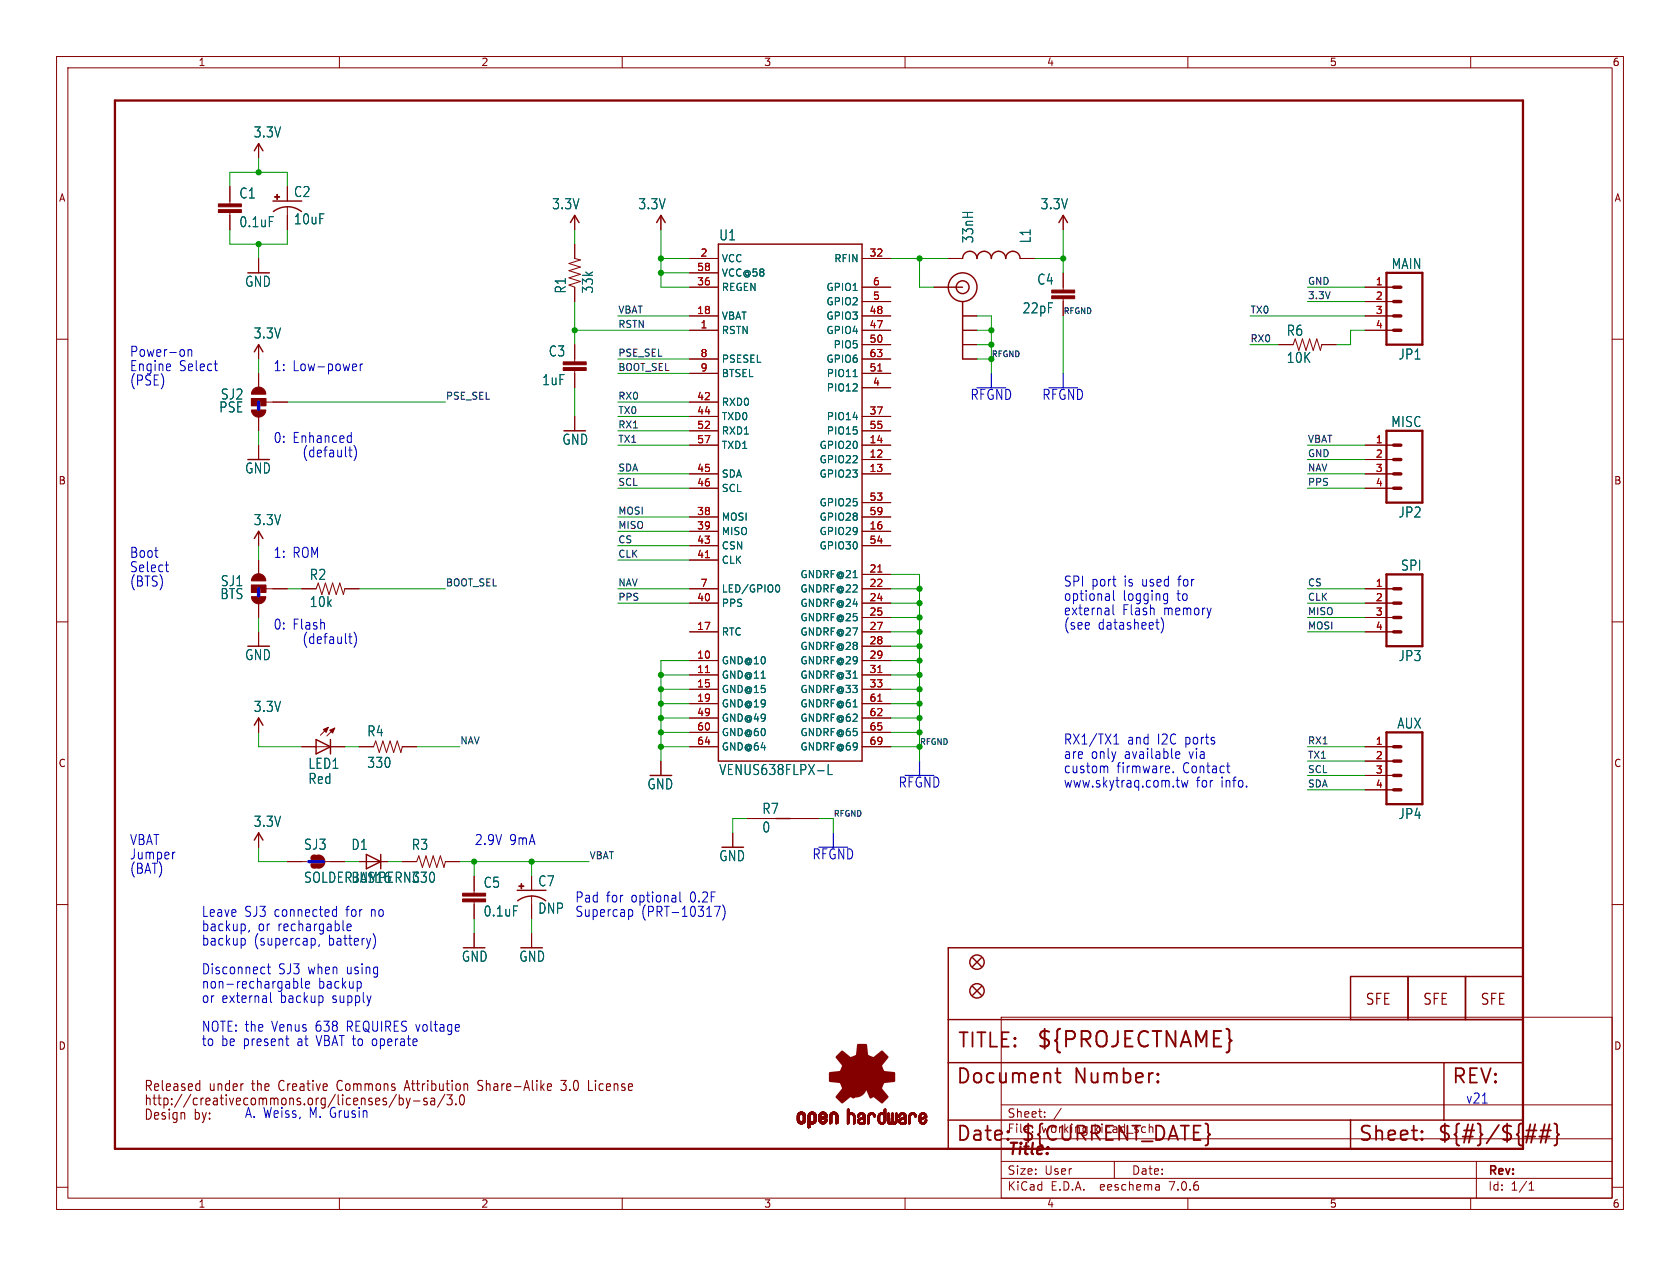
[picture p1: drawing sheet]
<svg xmlns="http://www.w3.org/2000/svg" width="297mm" height="224mm" viewBox="0 0 297 224" stroke-linecap="round" stroke-linejoin="round" font-family="sans-serif">
<defs><g id="words">
<text font-size="3.8" fill="#840000" x="183.1" y="185.7">${PROJECTNAME}</text>
<g font-size="3.5" fill="#840000">
<text x="169.2" y="185.7">TITLE:</text>
<text x="168.9" y="192.1">Document</text>
<text x="189.9" y="192.1">Number:</text>
<text x="256.5" y="192.1">REV:</text>
<text x="168.9" y="202.2">Date:</text>
<text x="180.3" y="202.2">${CURRENT_DATE}</text>
<text x="240" y="202.2">Sheet:</text>
<text x="254" y="202.2">${#}/${##}</text>
</g>
<text font-size="2.8" fill="#840000" x="178" y="204.8">Title:</text>
<g font-size="2.7" fill="#840000">
<text x="241.3" y="178">SFE</text>
<text x="251.5" y="178">SFE</text>
<text x="261.6" y="178">SFE</text>
</g>
<g font-size="2.5" fill="#006464">
<text x="44.8" y="24.5">3.3V</text>
<text x="42.2" y="35.3">C1</text>
<text x="51.9" y="35.1">C2</text>
<text x="42.2" y="40.4">0.1uF</text>
<text x="51.9" y="39.9">10uF</text>
<text x="97.5" y="37.2">3.3V</text>
<text x="112.8" y="37.2">3.3V</text>
<text x="183.9" y="37.2">3.3V</text>
<text x="127.1" y="42.7">U1</text>
<text x="172.3" y="43.1" transform="rotate(-90 172.3 43.1)">33nH</text>
<text x="182.4" y="43.1" transform="rotate(-90 182.4 43.1)">L1</text>
<text x="245.9" y="47.8">MAIN</text>
<text x="43.2" y="50.9">GND</text>
<text x="100.2" y="52" transform="rotate(-90 100.2 52)">R1</text>
<text x="105" y="52" transform="rotate(-90 105 52)">33k</text>
<text x="183.3" y="50.6">C4</text>
<text x="180.7" y="55.6">22pF</text>
<text x="227.4" y="59.6">R6</text>
<text x="44.8" y="60.1">3.3V</text>
<text x="96.9" y="63.3">C3</text>
<text x="227.4" y="64.4">10K</text>
<text x="247.1" y="63.8">JP1</text>
<text x="38.9" y="70.9">SJ2</text>
<text x="95.8" y="68.3">1uF</text>
<text x="38.7" y="73.2">PSE</text>
<text x="245.9" y="75.8">MISC</text>
<text x="43.2" y="84">GND</text>
<text x="99.3" y="78.9">GND</text>
<text x="44.8" y="93.1">3.3V</text>
<text x="247.1" y="91.8">JP2</text>
<text x="247.6" y="101.2">SPI</text>
<text x="38.9" y="106.2">BTS</text>
<text x="38.9" y="103.9">SJ1</text>
<text x="54.7" y="102.8">R2</text>
<text x="54.7" y="107.6">10k</text>
<text x="43.2" y="117">GND</text>
<text x="247.1" y="117.2">JP3</text>
<text x="44.8" y="126.1">3.3V</text>
<text x="64.8" y="130.5">R4</text>
<text x="246.9" y="129.1">AUX</text>
<text x="54.4" y="136.2">LED1</text>
<text x="64.8" y="136">330</text>
<text x="127.1" y="137.3">VENUS638FLPX-L</text>
<text x="54.4" y="138.9">Red</text>
<text x="114.4" y="139.8">GND</text>
<text x="44.8" y="146.4">3.3V</text>
<text x="134.7" y="144.2">R7</text>
<text x="134.7" y="147.5">0</text>
<text x="247.1" y="145.1">JP4</text>
<text x="53.6" y="150.5">SJ3</text>
<text x="62" y="150.5">D1</text>
<text x="72.7" y="150.5">R3</text>
<text x="127.1" y="152.5">GND</text>
<text x="53.6" y="156.4">SOLDERJUMPERNC</text>
<text x="62" y="156.4">BAS16</text>
<text x="72.7" y="156.4">330</text>
<text x="85.4" y="157.2">C5</text>
<text x="95.1" y="157">C7</text>
<text x="95.1" y="161.8">DNP</text>
<text x="85.4" y="162.3">0.1uF</text>
<text x="81.5" y="170.3">GND</text>
<text x="91.7" y="170.3">GND</text>
</g>
<g font-size="2.5" fill="#0000c2">
<text x="22.9" y="65.8">Engine</text>
<text x="22.9" y="63.3">Power-on</text>
<text x="31.7" y="65.8">Select</text>
<text x="48.3" y="65.8">1: Low-power</text>
<text x="22.9" y="68.3">(PSE)</text>
<text x="171.4" y="70.9">RFGND</text>
<text x="184.1" y="70.9">RFGND</text>
<text x="48.3" y="78.5">0: Enhanced</text>
<text x="53.3" y="81">(default)</text>
<text x="22.9" y="98.8">Boot</text>
<text x="22.9" y="101.4">Select</text>
<text x="48.3" y="98.8">1: ROM</text>
<text x="22.9" y="103.9">(BTS)</text>
<text x="188" y="106.4">optional</text>
<text x="188" y="103.9">SPI port</text>
<text x="198.5" y="106.4">logging</text>
<text x="198.8" y="103.9">is used</text>
<text x="208.1" y="106.4">to</text>
<text x="208.6" y="103.9">for</text>
<text x="48.3" y="111.5">0: Flash</text>
<text x="188" y="109">external</text>
<text x="188" y="111.5">(see</text>
<text x="194.1" y="111.5">datasheet)</text>
<text x="198.4" y="109">Flash</text>
<text x="205.8" y="109">memory</text>
<text x="53.3" y="114.1">(default)</text>
<text x="188" y="131.8">RX1/TX1</text>
<text x="199.3" y="131.8">and</text>
<text x="204.7" y="131.8">I2C ports</text>
<text x="188" y="136.9">custom</text>
<text x="188" y="134.4">are</text>
<text x="192.9" y="134.4">only</text>
<text x="197.4" y="136.9">firmware.</text>
<text x="198.8" y="134.4">available</text>
<text x="209.1" y="136.9">Contact</text>
<text x="210.4" y="134.4">via</text>
<text x="158.7" y="139.5">RFGND</text>
<text x="188" y="139.5">www.skytraq.com.tw</text>
<text x="211.4" y="139.5">for</text>
<text x="215.9" y="139.5">info.</text>
<text x="22.9" y="149.6">VBAT</text>
<text x="83.8" y="149.6">2.9V</text>
<text x="90" y="149.6">9mA</text>
<text x="22.9" y="152.2">Jumper</text>
<text x="22.9" y="154.7">(BAT)</text>
<text x="143.5" y="152.2">RFGND</text>
<text x="101.6" y="159.8">Pad</text>
<text x="107.2" y="159.8">for</text>
<text x="111.6" y="159.8">optional</text>
<text x="122.1" y="159.8">0.2F</text>
<text x="35.6" y="167.4">backup</text>
<text x="35.6" y="162.3">Leave</text>
<text x="35.6" y="164.9">backup,</text>
<text x="43.2" y="162.3">SJ3 connected</text>
<text x="44.9" y="167.4">(supercap,</text>
<text x="45.6" y="164.9">or</text>
<text x="49.2" y="164.9">rechargable</text>
<text x="58.1" y="167.4">battery)</text>
<text x="61.4" y="162.3">for</text>
<text x="65.8" y="162.3">no</text>
<text x="101.6" y="162.3">Supercap</text>
<text x="113.3" y="162.3">(PRT-10317)</text>
<text x="35.6" y="172.5">Disconnect</text>
<text x="49.2" y="172.5">SJ3 when</text>
<text x="61.4" y="172.5">using</text>
<text x="35.6" y="175">non-rechargable</text>
<text x="35.6" y="177.6">or</text>
<text x="39.2" y="177.6">external</text>
<text x="49.6" y="177.6">backup</text>
<text x="56.2" y="175">backup</text>
<text x="58.9" y="177.6">supply</text>
<text x="35.6" y="182.6">NOTE: the</text>
<text x="35.6" y="185.2">to</text>
<text x="39.1" y="185.2">be present</text>
<text x="48.1" y="182.6">Venus</text>
<text x="52.7" y="185.2">at</text>
<text x="56" y="182.6">638</text>
<text x="56.3" y="185.2">VBAT to</text>
<text x="61.6" y="182.6">REQUIRES voltage</text>
<text x="66.4" y="185.2">operate</text>
<text x="43.2" y="197.9">A. Weiss,</text>
<text x="54.7" y="197.9">M. Grusin</text>
<text x="259.1" y="195.3">v21</text>
</g>
<g font-size="2.5" fill="#840000">
<text x="25.4" y="193.2">Released</text>
<text x="25.4" y="195.8">http://creativecommons.org/licenses/by-sa/3.0</text>
<text x="37" y="193.2">under</text>
<text x="44.7" y="193.2">the</text>
<text x="49.7" y="193.2">Creative</text>
<text x="60.2" y="193.2">Commons</text>
<text x="72.5" y="193.2">Attribution</text>
<text x="85.6" y="193.2">Share-Alike</text>
<text x="100.7" y="193.2">3.0</text>
<text x="105.7" y="193.2">License</text>
<text x="25.4" y="198.3">Design</text>
<text x="34.3" y="198.3">by:</text>
</g>
<g font-size="2.1" fill="#840000">
<text x="178" y="197.9">Sheet:</text>
<text x="178" y="200.6">File:</text>
<text x="184.1" y="200.6">working.kicad_sch</text>
<text x="178" y="208">Size:</text>
<text x="184.7" y="208">User</text>
<text x="200" y="208">Date:</text>
<text x="263" y="208.2">Rev:</text>
<text x="178" y="210.8">KiCad</text>
<text x="185.7" y="210.8">E.D.A.</text>
<text x="194.6" y="210.8">eeschema</text>
<text x="207" y="210.8">7.0.6</text>
<text x="263" y="210.8">Id:</text>
<text x="267.1" y="210.8">1/1</text>
</g>
<g font-size="1.8" fill="#840000">
<text x="35" y="11.9">1</text>
<text x="85" y="11.9">2</text>
<text x="135" y="11.9">3</text>
<text x="185" y="11.9">4</text>
<text x="235" y="11.9">5</text>
<text x="285" y="11.9">6</text>
<text x="10.3" y="35.9">A</text>
<text x="285.3" y="35.9">A</text>
<text x="10.3" y="85.9">B</text>
<text x="285.3" y="85.9">B</text>
<text x="10.3" y="135.9">C</text>
<text x="285.3" y="135.9">C</text>
<text x="10.3" y="185.9">D</text>
<text x="285.3" y="185.9">D</text>
<text x="35" y="213.8">1</text>
<text x="85" y="213.8">2</text>
<text x="135" y="213.8">3</text>
<text x="185" y="213.8">4</text>
<text x="235" y="213.8">5</text>
<text x="285" y="213.8">6</text>
</g>
<g font-size="1.8" fill="#a90000">
<text x="123.8" y="45.5">2</text>
<text x="153.6" y="45.5">32</text>
<text x="123.1" y="50.5">36</text>
<text x="123.1" y="48">58</text>
<text x="154.2" y="53.1">5</text>
<text x="154.2" y="50.5">6</text>
<text x="243.1" y="50.5">1</text>
<text x="243.1" y="53.1">2</text>
<text x="123.1" y="55.6">18</text>
<text x="123.8" y="58.2">1</text>
<text x="153.6" y="58.2">47</text>
<text x="153.6" y="55.6">48</text>
<text x="243.1" y="55.6">3</text>
<text x="243.1" y="58.2">4</text>
<text x="123.8" y="63.2">8</text>
<text x="123.8" y="65.8">9</text>
<text x="153.6" y="60.7">50</text>
<text x="153.6" y="65.8">51</text>
<text x="153.6" y="63.2">63</text>
<text x="123.1" y="70.9">42</text>
<text x="154.2" y="68.3">4</text>
<text x="123.1" y="73.4">44</text>
<text x="123.1" y="75.9">52</text>
<text x="153.6" y="73.4">37</text>
<text x="153.6" y="75.9">55</text>
<text x="123.1" y="83.6">45</text>
<text x="123.1" y="78.5">57</text>
<text x="153.6" y="81">12</text>
<text x="153.6" y="83.6">13</text>
<text x="153.6" y="78.5">14</text>
<text x="243.1" y="78.5">1</text>
<text x="243.1" y="81">2</text>
<text x="243.1" y="83.6">3</text>
<text x="123.1" y="86.1">46</text>
<text x="153.6" y="88.6">53</text>
<text x="243.1" y="86.1">4</text>
<text x="123.1" y="91.2">38</text>
<text x="123.1" y="93.7">39</text>
<text x="153.6" y="93.7">16</text>
<text x="153.6" y="91.2">59</text>
<text x="123.1" y="98.8">41</text>
<text x="123.1" y="96.3">43</text>
<text x="153.6" y="101.3">21</text>
<text x="153.6" y="96.3">54</text>
<text x="123.1" y="106.4">40</text>
<text x="123.8" y="103.9">7</text>
<text x="153.6" y="103.9">22</text>
<text x="153.6" y="106.4">24</text>
<text x="243.1" y="103.9">1</text>
<text x="243.1" y="106.4">2</text>
<text x="123.1" y="111.5">17</text>
<text x="153.6" y="109">25</text>
<text x="153.6" y="111.5">27</text>
<text x="243.1" y="109">3</text>
<text x="243.1" y="111.5">4</text>
<text x="123.1" y="116.6">10</text>
<text x="123.1" y="119.1">11</text>
<text x="153.6" y="114">28</text>
<text x="153.6" y="116.6">29</text>
<text x="153.6" y="119.1">31</text>
<text x="123.1" y="121.7">15</text>
<text x="123.1" y="124.2">19</text>
<text x="153.6" y="121.7">33</text>
<text x="153.6" y="124.2">61</text>
<text x="123.1" y="126.7">49</text>
<text x="123.1" y="129.3">60</text>
<text x="123.1" y="131.8">64</text>
<text x="153.6" y="126.7">62</text>
<text x="153.6" y="129.3">65</text>
<text x="153.6" y="131.8">69</text>
<text x="243.1" y="131.8">1</text>
<text x="243.1" y="134.4">2</text>
<text x="243.1" y="136.9">3</text>
<text x="243.1" y="139.4">4</text>
</g>
<g font-size="1.8" fill="#006464">
<text x="127.5" y="46.6">VCC</text>
<text x="147.4" y="46.6">RFIN</text>
<text x="127.5" y="51.7">REGEN</text>
<text x="127.5" y="49.1">VCC@58</text>
<text x="146" y="51.7">GPIO1</text>
<text x="127.5" y="59.3">RSTN</text>
<text x="127.5" y="56.7">VBAT</text>
<text x="146" y="59.3">GPIO4</text>
<text x="146" y="56.7">GPIO3</text>
<text x="146" y="54.2">GPIO2</text>
<text x="127.5" y="64.4">PSESEL</text>
<text x="146" y="64.4">GPIO6</text>
<text x="147.3" y="61.8">PIO5</text>
<text x="127.5" y="72">RXD0</text>
<text x="127.5" y="66.9">BTSEL</text>
<text x="146.1" y="69.4">PIO12</text>
<text x="146.1" y="66.9">PIO11</text>
<text x="127.5" y="74.5">TXD0</text>
<text x="127.5" y="77.1">RXD1</text>
<text x="146.1" y="74.5">PIO14</text>
<text x="146.1" y="77.1">PIO15</text>
<text x="127.5" y="79.6">TXD1</text>
<text x="144.8" y="82.1">GPIO22</text>
<text x="144.8" y="79.6">GPIO20</text>
<text x="127.5" y="84.7">SDA</text>
<text x="127.5" y="87.2">SCL</text>
<text x="144.8" y="84.7">GPIO23</text>
<text x="144.8" y="89.8">GPIO25</text>
<text x="127.5" y="92.3">MOSI</text>
<text x="127.5" y="94.8">MISO</text>
<text x="144.8" y="94.8">GPIO29</text>
<text x="144.8" y="92.3">GPIO28</text>
<text x="127.5" y="99.9">CLK</text>
<text x="127.5" y="97.4">CSN</text>
<text x="144.8" y="97.4">GPIO30</text>
<text x="127.5" y="107.5">PPS</text>
<text x="127.5" y="105">LED/GPIO0</text>
<text x="141.4" y="102.5">GNDRF@21</text>
<text x="141.4" y="105">GNDRF@22</text>
<text x="141.4" y="107.5">GNDRF@24</text>
<text x="127.5" y="112.6">RTC</text>
<text x="141.4" y="110.1">GNDRF@25</text>
<text x="141.4" y="112.6">GNDRF@27</text>
<text x="127.5" y="117.7">GND@10</text>
<text x="141.4" y="115.2">GNDRF@28</text>
<text x="141.4" y="117.7">GNDRF@29</text>
<text x="127.5" y="120.2">GND@11</text>
<text x="127.5" y="122.8">GND@15</text>
<text x="127.5" y="125.3">GND@19</text>
<text x="141.4" y="120.2">GNDRF@31</text>
<text x="141.4" y="122.8">GNDRF@33</text>
<text x="141.4" y="125.3">GNDRF@61</text>
<text x="127.5" y="127.9">GND@49</text>
<text x="127.5" y="130.4">GND@60</text>
<text x="141.4" y="127.9">GNDRF@62</text>
<text x="141.4" y="130.4">GNDRF@65</text>
<text x="127.5" y="132.9">GND@64</text>
<text x="141.4" y="132.9">GNDRF@69</text>
</g>
<g font-size="1.7" fill="#0f0f0f">
<text x="231.1" y="53">3.3V</text>
<text x="231.1" y="50.5">GND</text>
<text x="109.2" y="58.1">RSTN</text>
<text x="109.2" y="55.5">VBAT</text>
<text x="221" y="55.5">TX0</text>
<text x="109.2" y="63.2">PSE_SEL</text>
<text x="109.2" y="65.7">BOOT_SEL</text>
<text x="221" y="60.6">RX0</text>
<text x="78.7" y="70.8">PSE_SEL</text>
<text x="109.2" y="70.8">RX0</text>
<text x="109.2" y="73.3">TX0</text>
<text x="109.2" y="75.9">RX1</text>
<text x="109.2" y="83.5">SDA</text>
<text x="109.2" y="78.4">TX1</text>
<text x="231.1" y="80.9">GND</text>
<text x="231.1" y="83.5">NAV</text>
<text x="231.1" y="78.4">VBAT</text>
<text x="109.2" y="86">SCL</text>
<text x="231.1" y="86">PPS</text>
<text x="109.2" y="91.1">MOSI</text>
<text x="109.2" y="93.6">MISO</text>
<text x="109.2" y="98.7">CLK</text>
<text x="109.2" y="96.2">CS</text>
<text x="78.7" y="103.8">BOOT_SEL</text>
<text x="109.2" y="103.8">NAV</text>
<text x="109.2" y="106.3">PPS</text>
<text x="231.1" y="103.8">CS</text>
<text x="231.1" y="106.3">CLK</text>
<text x="231.1" y="108.9">MISO</text>
<text x="231.1" y="111.4">MOSI</text>
<text x="81.3" y="131.7">NAV</text>
<text x="231.1" y="131.7">RX1</text>
<text x="231.1" y="134.3">TX1</text>
<text x="231.1" y="136.8">SCL</text>
<text x="231.1" y="139.4">SDA</text>
<text x="104.1" y="152.1">VBAT</text>
</g>
<g font-size="1.4" fill="#0f0f0f">
<text x="188" y="55.6">RFGND</text>
<text x="175.3" y="63.2">RFGND</text>
<text x="162.6" y="131.8">RFGND</text>
<text x="147.3" y="144.5">RFGND</text>
</g>
</g></defs>
<g fill="none" stroke="#840000" stroke-width=".18">
<path d="M10 10h277v203.9h-277zM12 12h273v199.9h-273zM60 10v2M110 10v2M160 10v2M210 10v2M260 10v2M40.6 33v3.1M40.6 37.6v3M45.7 25.4v2.5M50.8 33v2.6M50.8 36.6v4"/>
<path d="M101.6 38.1v2.5M116.8 38.1v2.5M188 38.1v2.5M10 60h2M45.7 45.7v2.6M101.6 43.2v2.5l1 .3-2 .6 2 .6-2 .7 2 .6-2 .6 2 .7-2 .6 1 .4v2.5M121.9 45.7h5.1M121.9 58.4h5.1M121.9 55.9h5.1M121.9 50.8h5.1M121.9 48.3h5.1M152.4 45.7h5.1"/>
<path d="M152.4 58.4h5.1M152.4 55.9h5.1M152.4 50.8h5.1M152.4 53.3h5.1M165.1 50.8h5.1M167.6 45.7h2.6M170.2 58.4h2.5M170.2 55.9h2.5M180.3 45.7h2.6M188 48.3v3M188 52.8v3.1M241.3 58.4h5.1"/>
<path d="M241.3 55.9h5.1M241.3 50.8h5.1M241.3 53.3h5.1M285 60h2M44.4 70.5h2.6v1.3h-2.6zM45.7 61v2.5M45.7 66v2.6M45.7 73.7v2.5M45.7 78.7v2.6M47 71.1h3.8M101.6 61v3M101.6 65.5v3.1"/>
<path d="M101.6 73.7v2.5M121.9 71.1h5.1M121.9 78.7h5.1M121.9 73.7h5.1M121.9 66h5.1M121.9 76.2h5.1M121.9 63.5h5.1M152.4 78.7h5.1M152.4 73.7h5.1M152.4 68.6h5.1M152.4 61h5.1M152.4 66h5.1"/>
<path d="M152.4 76.2h5.1M152.4 63.5h5.1M170.2 61h2.5M170.2 63.5h2.5M226.1 61h2.5l.4-1.1 .6 2.1 .7-2.1 .6 2.1 .6-2.1 .7 2.1 .6-2.1 .6 2.1 .3-1h2.5M241.3 78.7h5.1M45.7 94v2.5M45.7 99.1v2.5M121.9 83.8h5.1M121.9 94h5.1M121.9 91.4h5.1M121.9 99.1h5.1"/>
<path d="M121.9 96.5h5.1M121.9 86.4h5.1M152.4 81.3h5.1M152.4 83.8h5.1M152.4 94h5.1M152.4 91.4h5.1M152.4 96.5h5.1M152.4 88.9h5.1M241.3 81.3h5.1M241.3 83.8h5.1M241.3 86.4h5.1M10 110h2"/>
<path d="M44.4 103.5h2.6v1.3h-2.6zM45.7 106.7v2.5M45.7 111.8v2.5M47 104.1h3.8M53.3 104.1h2.6l.4-1 .6 2.1 .6-2.1 .7 2.1 .6-2.1 .6 2.1 .7-2.1 .6 2.1 .3-1.1h2.5M121.9 104.1h5.1M121.9 106.7h5.1M121.9 111.8h5.1M121.9 116.8h5.1M121.9 119.4h5.1M152.4 104.1h5.1M152.4 106.7h5.1"/>
<path d="M152.4 109.2h5.1M152.4 111.8h5.1M152.4 116.8h5.1M152.4 119.4h5.1M152.4 101.6h5.1M152.4 114.3h5.1M241.3 104.1h5.1M241.3 106.7h5.1M241.3 109.2h5.1M241.3 111.8h5.1M285 110h2M45.7 127v2.5"/>
<path d="M53.3 132.1h7.7M58 128.7l-1.4 1.3M59.2 128.8l-1.4 1.4M63.5 132.1h2.5l.4-1 .7 2 .6-2 .6 2 .7-2 .6 2 .6-2 .7 2 .2-1h2.6M116.8 134.6v2.6M121.9 132.1h5.1M121.9 121.9h5.1M121.9 124.5h5.1M121.9 127h5.1M121.9 129.5h5.1M152.4 132.1h5.1M152.4 121.9h5.1"/>
<path d="M152.4 124.5h5.1M152.4 127h5.1M152.4 129.5h5.1M241.3 132.1h5.1M241.3 134.6h5.1M241.3 137.2h5.1M241.3 139.7h5.1M10 160h2M45.7 147.3v2.6M50.8 152.4h3.4M57.5 152.4h3.5M63.5 152.4h5.1"/>
<path d="M71.1 152.4h2.6l.3-1 .7 2 .6-2 .6 2 .7-2 .6 2 .7-2 .6 2 .2-1h2.6M83.8 154.9v3.1M83.8 159.5v3.1M94 154.9v2.6M94 158.5v4.1M129.5 147.3v2.6M132.1 144.8h5.1M139.7 144.8h5.1M285 160h2M83.8 165.1v2.5M94 165.1v2.5M177 179.9h108v32h-108z"/>
<path d="M177 195.4h108M184.7 197.5v.1M184.7 196.7v.1M187.6 196l-1.3 2M10 210h2M60 211.9v2M110 211.9v2M160 211.9v2M177 208.4h108M177 205.4h108M177 201.4h108M197 205.4v3"/>
<path d="M204.9 209.6l.1 .9M205 210.4l-.2 .1M205 209.9h-.2M210 211.9v2M260 211.9v2M261 205.4v6.5M270.3 210.5h.9M270.3 209.4l.4-.4v1.5M285 210h2"/>
</g>
<g fill="#840000" stroke="#840000" stroke-width=".18">
<path d="M99.6 65h4v.5h-4z"/>
<path d="M99.6 64h4v.5h-4z"/>
<path d="M91.7 156.7h.9v.1h-.9z"/>
<path d="M92.1 156.3h.1v.9h-.1z"/>
<path d="M44.4 105.5h2.6a1.27 1.27 0 0 1-1.3 1.3 1.27 1.27 0 0 1-1.3-1.3z"/>
<path d="M44.4 103.5h2.6v1.3h-2.6z"/>
<path d="M44.8 101.8a1.27 1.27 0 0 1 1.4-.2 1.27 1.27 0 0 1 .8 1.1h-2.6l.1-.4z"/>
<path d="M57.1 129l.9-.3-.3 .8z"/>
<path d="M58.3 129.2l.9-.4-.4 .9z"/>
<path d="M81.8 159h4.1v.5h-4.1z"/>
<path d="M81.8 158h4.1v.5h-4.1z"/>
<path d="M38.6 37.1h4.1v.5h-4.1z"/>
<path d="M38.6 36.1h4.1v.5h-4.1z"/>
<path d="M140.9 198.1h.4z"/>
<path d="M140.9 198l.4 .1z"/>
<path d="M140.9 198h.4z"/>
<path d="M140.9 197.9l.4 .1z"/>
<path d="M140.9 197.9h.4z"/>
<path d="M140.9 197.8l.4 .1z"/>
<path d="M140.9 197.8h.4z"/>
<path d="M140.9 197.7l.4 .1z"/>
<path d="M140.9 197.7h.4z"/>
<path d="M140.9 197.6l.4 .1z"/>
<path d="M140.9 197.6h.4z"/>
<path d="M140.9 197.5l.4 .1z"/>
<path d="M140.9 197.5h.4z"/>
<path d="M140.9 197.4l.4 .1z"/>
<path d="M140.9 197.4h.4z"/>
<path d="M141 198.2h.4z"/>
<path d="M141 198.2h.3z"/>
<path d="M141 198.1l.3 .1z"/>
<path d="M141 197.4h.3z"/>
<path d="M141 197.3l.3 .1z"/>
<path d="M141 197.3h.3z"/>
<path d="M141 197.3h.4z"/>
<path d="M141 198.3h.4z"/>
<path d="M141 198.2l.4 .1z"/>
<path d="M141 197.2l.4 .1z"/>
<path d="M141 197.2h.4z"/>
<path d="M141 198.3l.5 .1z"/>
<path d="M141 198.3h.5z"/>
<path d="M141 197.1l.5 .1z"/>
<path d="M141 197.1h.5z"/>
<path d="M141 198.4h.5z"/>
<path d="M141 198.4h.6z"/>
<path d="M141 197.1h.6z"/>
<path d="M141 198.4h1.3z"/>
<path d="M141 197.1h1.3z"/>
<path d="M141 198.5h1.3z"/>
<path d="M141 198.4l1.3 .1z"/>
<path d="M141 197l1.3 .1z"/>
<path d="M141 197h1.3z"/>
<path d="M141.1 198.5h1.2z"/>
<path d="M141.1 197h1.2z"/>
<path d="M141.1 197h1.1z"/>
<path d="M141.1 198.5h1.1z"/>
<path d="M141.1 196.9l1.1 .1z"/>
<path d="M141.1 198.5l1.1 .1z"/>
<path d="M141.1 196.9h1.1z"/>
<path d="M141.1 198.6h1.1z"/>
<path d="M141.2 198.6h1z"/>
<path d="M141.2 196.9h1z"/>
<path d="M141.2 198.6l.9 .1z"/>
<path d="M141.2 196.8l.9 .1z"/>
<path d="M141.2 198.7h.9z"/>
<path d="M141.2 196.8h.9z"/>
<path d="M141.3 196.8h.8z"/>
<path d="M141.3 198.7h.8z"/>
<path d="M141.3 198.7h.7z"/>
<path d="M141.3 196.8h.7z"/>
<path d="M141.4 198.7l.6 .1z"/>
<path d="M141.4 196.7l.6 .1z"/>
<path d="M141.4 198.8h.5z"/>
<path d="M141.4 196.7h.5z"/>
<path d="M141.5 198.8h.4z"/>
<path d="M141.5 196.7h.4z"/>
<path d="M141.5 198.8h.3z"/>
<path d="M141.5 196.7h.3z"/>
<path d="M141.6 198.8h.2z"/>
<path d="M141.6 196.7h.2z"/>
<path d="M141.7 197.1h.6z"/>
<path d="M141.8 198.4h.5z"/>
<path d="M141.8 197.1h.5z"/>
<path d="M141.9 198.4h.5z"/>
<path d="M141.9 197.1h.4z"/>
<path d="M141.9 198.3l.5 .1z"/>
<path d="M141.9 198.3h.5z"/>
<path d="M141.9 197.1l.5 .1z"/>
<path d="M141.9 197.2h.5z"/>
<path d="M142 198.3h.4z"/>
<path d="M142 197.2h.4z"/>
<path d="M142 197.2l.4 .1z"/>
<path d="M142 198.2l.4 .1z"/>
<path d="M142 198.2h.4z"/>
<path d="M142 197.3h.4z"/>
<path d="M142 198.1l.4 .1z"/>
<path d="M142 198.1h.4z"/>
<path d="M142 198l.4 .1z"/>
<path d="M142 198h.4z"/>
<path d="M142 197.9l.4 .1z"/>
<path d="M142 197.9h.4z"/>
<path d="M142 197.8l.4 .1z"/>
<path d="M142 197.8h.4z"/>
<path d="M142 197.7l.4 .1z"/>
<path d="M142 197.7h.4z"/>
<path d="M142 197.6l.4 .1z"/>
<path d="M142 197.6h.4z"/>
<path d="M142 197.5l.4 .1z"/>
<path d="M142 197.5h.4z"/>
<path d="M142 197.4l.4 .1z"/>
<path d="M142 197.4h.4z"/>
<path d="M142 197.3l.4 .1z"/>
<path d="M142.9 199.4l.2 .1z"/>
<path d="M142.9 199.4h.2z"/>
<path d="M142.9 199.4h.3z"/>
<path d="M142.9 199.3l.3 .1z"/>
<path d="M142.9 199.3h.3z"/>
<path d="M142.9 199.2l.3 .1z"/>
<path d="M142.9 199.2h.3z"/>
<path d="M142.9 199.1l.3 .1z"/>
<path d="M142.9 199.1h.3z"/>
<path d="M142.9 199l.3 .1z"/>
<path d="M142.9 199h.3z"/>
<path d="M142.9 198.9l.3 .1z"/>
<path d="M142.9 198.9h.3z"/>
<path d="M142.9 198.8l.3 .1z"/>
<path d="M142.9 198.8h.3z"/>
<path d="M142.9 198.8h.4z"/>
<path d="M142.9 198.7l1 .1z"/>
<path d="M142.9 198.7h1z"/>
<path d="M142.9 198.7h1.1z"/>
<path d="M142.9 198.6l1.2 .1z"/>
<path d="M142.9 198.6h1.2z"/>
<path d="M142.9 198.6h1.3z"/>
<path d="M142.9 198.5l1.3 .1z"/>
<path d="M142.9 198.5h1.3z"/>
<path d="M142.9 198.4l1.3 .1z"/>
<path d="M142.9 198.4h1.3z"/>
<path d="M142.9 198.4h.6z"/>
<path d="M142.9 198.4h.5z"/>
<path d="M142.9 198.3l.5 .1z"/>
<path d="M142.9 198.3h.5z"/>
<path d="M142.9 198.3h.4z"/>
<path d="M142.9 198.2l.4 .1z"/>
<path d="M142.9 198.2h.4z"/>
<path d="M142.9 198.2h.3z"/>
<path d="M142.9 198.1l.3 .1z"/>
<path d="M142.9 198.1h.3z"/>
<path d="M142.9 198l.3 .1z"/>
<path d="M142.9 198h.3z"/>
<path d="M142.9 197.9l.3 .1z"/>
<path d="M142.9 197.9h.3z"/>
<path d="M142.9 197.8l.3 .1z"/>
<path d="M142.9 197.8h.3z"/>
<path d="M142.9 197.7l.3 .1z"/>
<path d="M142.9 197.7h.3z"/>
<path d="M142.9 197.6l.3 .1z"/>
<path d="M142.9 197.6h.3z"/>
<path d="M142.9 197.5l.3 .1z"/>
<path d="M142.9 197.5h.3z"/>
<path d="M142.9 197.4l.3 .1z"/>
<path d="M142.9 197.4h.3z"/>
<path d="M142.9 197.3l.3 .1z"/>
<path d="M142.9 197.3h.3z"/>
<path d="M142.9 197.3h.4z"/>
<path d="M142.9 199.5h.1z"/>
<path d="M142.9 197.2l.4 .1z"/>
<path d="M142.9 197.2h.4z"/>
<path d="M142.9 197.2h.5z"/>
<path d="M142.9 197.1l.5 .1z"/>
<path d="M142.9 197.1h.5z"/>
<path d="M142.9 197.1h.6z"/>
<path d="M142.9 197.1h1.3z"/>
<path d="M142.9 197l1.3 .1z"/>
<path d="M142.9 197h1.3z"/>
<path d="M143 197h1.2z"/>
<path d="M143 196.9l1.2 .1z"/>
<path d="M143 196.9h1.2z"/>
<path d="M143 196.9h1.1z"/>
<path d="M143.1 196.9h1z"/>
<path d="M143.1 196.8l1 .1z"/>
<path d="M143.1 196.8h.9z"/>
<path d="M143.2 196.8h.8z"/>
<path d="M143.2 196.8h.7z"/>
<path d="M143.3 196.7l.6 .1z"/>
<path d="M143.3 198.8h.5z"/>
<path d="M143.3 196.7h.5z"/>
<path d="M143.4 198.8h.4z"/>
<path d="M143.4 196.7h.4z"/>
<path d="M143.4 196.7h.3z"/>
<path d="M143.5 198.8h.2z"/>
<path d="M143.5 196.7h.2z"/>
<path d="M143.6 197.1h.6z"/>
<path d="M143.7 198.4h.5z"/>
<path d="M143.7 198.4h.6z"/>
<path d="M143.7 197.1h.6z"/>
<path d="M143.8 198.4h.5z"/>
<path d="M143.8 197.1h.5z"/>
<path d="M143.8 198.3l.5 .1z"/>
<path d="M143.8 197.1l.5 .1z"/>
<path d="M143.8 198.3h.5z"/>
<path d="M143.8 197.2h.5z"/>
<path d="M143.9 198.3h.4z"/>
<path d="M143.9 197.2h.4z"/>
<path d="M143.9 197.2l.4 .1z"/>
<path d="M143.9 198.2l.4 .1z"/>
<path d="M143.9 197.3h.4z"/>
<path d="M143.9 198.2h.4z"/>
<path d="M143.9 198.1l.4 .1z"/>
<path d="M143.9 198.1h.4z"/>
<path d="M143.9 197.4h.4z"/>
<path d="M143.9 197.3l.4 .1z"/>
<path d="M143.9 198l.4 .1z"/>
<path d="M143.9 198h.4z"/>
<path d="M143.9 197.9l.4 .1z"/>
<path d="M143.9 197.9h.4z"/>
<path d="M143.9 197.8l.4 .1z"/>
<path d="M143.9 197.8h.4z"/>
<path d="M143.9 197.7l.4 .1z"/>
<path d="M143.9 197.7h.4z"/>
<path d="M143.9 197.6l.4 .1z"/>
<path d="M143.9 197.6h.4z"/>
<path d="M143.9 197.5l.4 .1z"/>
<path d="M143.9 197.5h.4z"/>
<path d="M143.9 197.4l.4 .1z"/>
<path d="M144.8 198.2h.4z"/>
<path d="M144.8 198.1l.4 .1z"/>
<path d="M144.8 198.1h.4z"/>
<path d="M144.8 198.1h.5z"/>
<path d="M144.8 198l.5 .1z"/>
<path d="M144.8 198h.5z"/>
<path d="M144.8 198h.6z"/>
<path d="M144.8 198h.7z"/>
<path d="M144.8 197.9l.7 .1z"/>
<path d="M144.8 197.9h.7z"/>
<path d="M144.8 197.9h.8z"/>
<path d="M144.8 197.9h.9z"/>
<path d="M144.8 197.8l.9 .1z"/>
<path d="M144.8 197.8h.9z"/>
<path d="M144.8 197.8h1z"/>
<path d="M144.8 197.8h1.1z"/>
<path d="M144.8 197.7l1.1 .1z"/>
<path d="M144.8 197.7h1.2z"/>
<path d="M144.8 197.7h1.3z"/>
<path d="M144.8 197.6l1.4 .1z"/>
<path d="M144.8 197.6h1.4z"/>
<path d="M144.8 197.6h.4z"/>
<path d="M144.8 197.6h.3z"/>
<path d="M144.8 197.5l.3 .1z"/>
<path d="M144.8 197.5h.3z"/>
<path d="M144.8 197.4l.3 .1z"/>
<path d="M144.8 197.4h.3z"/>
<path d="M144.8 197.4h.4z"/>
<path d="M144.8 197.3l.4 .1z"/>
<path d="M144.8 197.3h.4z"/>
<path d="M144.8 198.3h.5z"/>
<path d="M144.8 198.3h.4z"/>
<path d="M144.8 198.2l.4 .1z"/>
<path d="M144.8 197.2l.4 .1z"/>
<path d="M144.8 197.2h.4z"/>
<path d="M144.8 198.4h.5z"/>
<path d="M144.8 198.3l.5 .1z"/>
<path d="M144.8 197.2h.5z"/>
<path d="M144.8 197.1l.5 .1z"/>
<path d="M144.8 197.1h.5z"/>
<path d="M144.8 198.4h.6z"/>
<path d="M144.8 197.1h.6z"/>
<path d="M144.8 198.4h1.3z"/>
<path d="M144.9 198.5h1.2z"/>
<path d="M144.9 198.4l1.2 .1z"/>
<path d="M144.9 197.1h1.2z"/>
<path d="M144.9 197l1.2 .1z"/>
<path d="M144.9 197h1.2z"/>
<path d="M144.9 198.5l1.1 .1z"/>
<path d="M144.9 198.6h1.1z"/>
<path d="M144.9 196.9l1.2 .1z"/>
<path d="M144.9 196.9h1.2z"/>
<path d="M145 198.6h1z"/>
<path d="M145 196.9h1z"/>
<path d="M145 198.6l1 .1z"/>
<path d="M145 196.8l1 .1z"/>
<path d="M145 198.7h.9z"/>
<path d="M145.1 196.8h.9z"/>
<path d="M145.1 198.7h.8z"/>
<path d="M145.1 196.8h.8z"/>
<path d="M145.1 196.8h.7z"/>
<path d="M145.2 198.7h.6z"/>
<path d="M145.2 196.7l.6 .1z"/>
<path d="M145.2 198.7l.6 .1z"/>
<path d="M145.2 196.7h.6z"/>
<path d="M145.2 198.8h.6z"/>
<path d="M145.2 197.6h1z"/>
<path d="M145.3 197.6h.9z"/>
<path d="M145.3 196.7h.4z"/>
<path d="M145.3 198.8h.4z"/>
<path d="M145.3 198.8h.3z"/>
<path d="M145.4 198.8h.2z"/>
<path d="M145.4 197.6h.8z"/>
<path d="M145.4 196.7h.2z"/>
<path d="M145.4 197.5l.8 .1z"/>
<path d="M145.4 197.5h.8z"/>
<path d="M145.5 197.5h.7z"/>
<path d="M145.6 197.5h.6z"/>
<path d="M145.6 197.1h.5z"/>
<path d="M145.6 198.4h.5z"/>
<path d="M145.6 197.1h.6z"/>
<path d="M145.6 197.4l.6 .1z"/>
<path d="M145.7 198.4h.5z"/>
<path d="M145.7 197.4h.5z"/>
<path d="M145.7 197.1h.5z"/>
<path d="M145.7 197.1l.5 .1z"/>
<path d="M145.7 198.3l.5 .1z"/>
<path d="M145.7 197.2h.5z"/>
<path d="M145.7 198.3h.5z"/>
<path d="M145.8 198.3h.4z"/>
<path d="M145.8 197.2h.4z"/>
<path d="M145.8 197.4h.4z"/>
<path d="M145.8 197.2l.4 .1z"/>
<path d="M145.8 197.3h.4z"/>
<path d="M145.8 198.2l.4 .1z"/>
<path d="M145.8 198.2h.4z"/>
<path d="M145.8 197.3l.4 .1z"/>
<path d="M145.8 198.1l.4 .1z"/>
<path d="M145.8 198.1h.4z"/>
<path d="M145.9 198.1h.3z"/>
<path d="M145.9 198l.3 .1z"/>
<path d="M145.9 198h.3z"/>
<path d="M146 198h.2z"/>
<path d="M146 197.9l.2 .1z"/>
<path d="M146 197.9h.2z"/>
<path d="M146.1 197.9h.1z"/>
<path d="M146.7 198.7h.2z"/>
<path d="M146.7 198.7h.3z"/>
<path d="M146.7 198.6l.3 .1z"/>
<path d="M146.7 198.6h.4z"/>
<path d="M146.7 198.5l.4 .1z"/>
<path d="M146.7 198.5h.4z"/>
<path d="M146.7 198.4l.4 .1z"/>
<path d="M146.7 198.4h.4z"/>
<path d="M146.7 198.3l.4 .1z"/>
<path d="M146.7 198.3h.4z"/>
<path d="M146.7 198.2l.4 .1z"/>
<path d="M146.7 198.2h.4z"/>
<path d="M146.7 198.1l.4 .1z"/>
<path d="M146.7 198.1h.4z"/>
<path d="M146.7 198l.4 .1z"/>
<path d="M146.7 198h.4z"/>
<path d="M146.7 197.9l.4 .1z"/>
<path d="M146.7 197.9h.4z"/>
<path d="M146.7 197.8l.4 .1z"/>
<path d="M146.7 197.8h.4z"/>
<path d="M146.7 197.7l.4 .1z"/>
<path d="M146.7 197.7h.4z"/>
<path d="M146.7 197.6l.4 .1z"/>
<path d="M146.7 197.6h.4z"/>
<path d="M146.7 197.5l.4 .1z"/>
<path d="M146.7 197.5h.4z"/>
<path d="M146.7 197.4l.4 .1z"/>
<path d="M146.7 197.4h.4z"/>
<path d="M146.7 197.3l.4 .1z"/>
<path d="M146.7 197.3h.4z"/>
<path d="M146.7 198.7l.2 .1z"/>
<path d="M146.7 198.8h.1z"/>
<path d="M146.7 197.2l.4 .1z"/>
<path d="M146.7 197.2h.4z"/>
<path d="M146.7 197.2h.5z"/>
<path d="M146.7 197.1l.5 .1z"/>
<path d="M146.7 197.1h.5z"/>
<path d="M146.7 197.1h.6z"/>
<path d="M146.8 197.1h.6z"/>
<path d="M146.8 197.1h1.3z"/>
<path d="M146.8 197l1.3 .1z"/>
<path d="M146.8 197h1.3z"/>
<path d="M146.8 197h1.2z"/>
<path d="M146.8 196.9l1.2 .1z"/>
<path d="M146.8 196.9h1.2z"/>
<path d="M146.9 196.9h1.1z"/>
<path d="M146.9 196.9h1z"/>
<path d="M146.9 196.8l1 .1z"/>
<path d="M146.9 196.8h1z"/>
<path d="M147 196.8h.8z"/>
<path d="M147.1 196.8h.6z"/>
<path d="M147.1 196.7l.6 .1z"/>
<path d="M147.1 196.7h.6z"/>
<path d="M147.2 196.7h.4z"/>
<path d="M147.3 196.7h.3z"/>
<path d="M147.3 196.7h.2z"/>
<path d="M147.5 197.1h.6z"/>
<path d="M147.6 197.1h.5z"/>
<path d="M147.6 197.1l.5 .1z"/>
<path d="M147.6 197.2h.5z"/>
<path d="M147.7 197.2h.4z"/>
<path d="M147.7 197.2l.4 .1z"/>
<path d="M147.7 197.3h.4z"/>
<path d="M147.7 198.7h.3z"/>
<path d="M147.7 198.7h.4z"/>
<path d="M147.7 198.6l.4 .1z"/>
<path d="M147.7 198.6h.5z"/>
<path d="M147.7 198.5l.5 .1z"/>
<path d="M147.7 198.5h.5z"/>
<path d="M147.7 198.4l.5 .1z"/>
<path d="M147.7 198.4h.5z"/>
<path d="M147.7 198.3l.5 .1z"/>
<path d="M147.7 198.3h.5z"/>
<path d="M147.7 198.2l.5 .1z"/>
<path d="M147.7 198.2h.5z"/>
<path d="M147.7 198.1l.5 .1z"/>
<path d="M147.7 198.1h.5z"/>
<path d="M147.7 198l.5 .1z"/>
<path d="M147.7 198h.5z"/>
<path d="M147.7 197.9l.5 .1z"/>
<path d="M147.7 197.9h.5z"/>
<path d="M147.7 197.8l.5 .1z"/>
<path d="M147.7 197.8h.5z"/>
<path d="M147.7 197.7l.5 .1z"/>
<path d="M147.7 197.7h.5z"/>
<path d="M147.7 197.6l.5 .1z"/>
<path d="M147.7 197.6h.5z"/>
<path d="M147.7 197.5l.5 .1z"/>
<path d="M147.7 197.5h.5z"/>
<path d="M147.7 197.4l.5 .1z"/>
<path d="M147.7 197.4h.5z"/>
<path d="M147.7 197.3l.5 .1z"/>
<path d="M147.8 198.7l.2 .1z"/>
<path d="M147.8 198.7h.2z"/>
<path d="M147.8 198.8h.1z"/>
<path d="M149.8 198.8h.1z"/>
<path d="M149.8 198.8h.2z"/>
<path d="M149.8 196.3h.3z"/>
<path d="M149.8 198.7l.2 .1z"/>
<path d="M149.8 198.7h.2z"/>
<path d="M149.8 198.7h.3z"/>
<path d="M149.8 198.6l.3 .1z"/>
<path d="M149.8 198.6h.3z"/>
<path d="M149.8 198.5l.3 .1z"/>
<path d="M149.8 198.5h.3z"/>
<path d="M149.8 198.4l.3 .1z"/>
<path d="M149.8 198.4h.3z"/>
<path d="M149.8 198.3l.3 .1z"/>
<path d="M149.8 198.3h.3z"/>
<path d="M149.8 198.2l.3 .1z"/>
<path d="M149.8 198.2h.3z"/>
<path d="M149.8 198.1l.3 .1z"/>
<path d="M149.8 198.1h.3z"/>
<path d="M149.8 198l.3 .1z"/>
<path d="M149.8 198h.3z"/>
<path d="M149.8 197.9l.3 .1z"/>
<path d="M149.8 197.9h.3z"/>
<path d="M149.8 197.8l.3 .1z"/>
<path d="M149.8 197.8h.3z"/>
<path d="M149.8 197.7l.3 .1z"/>
<path d="M149.8 197.7h.3z"/>
<path d="M149.8 197.6l.3 .1z"/>
<path d="M149.8 197.6h.3z"/>
<path d="M149.8 197.5l.3 .1z"/>
<path d="M149.8 197.5h.3z"/>
<path d="M149.8 197.4l.3 .1z"/>
<path d="M149.8 197.4h.3z"/>
<path d="M149.8 197.3l.3 .1z"/>
<path d="M149.8 197.3h.3z"/>
<path d="M149.8 197.3h.4z"/>
<path d="M149.8 197.2l.4 .1z"/>
<path d="M149.8 197.2h.4z"/>
<path d="M149.8 197.2h.5z"/>
<path d="M149.8 197.1l.5 .1z"/>
<path d="M149.8 197.1h.5z"/>
<path d="M149.8 197.1h.6z"/>
<path d="M149.8 197.1h1.2z"/>
<path d="M149.8 197l1.2 .1z"/>
<path d="M149.8 197h1.2z"/>
<path d="M149.8 197h1.1z"/>
<path d="M149.8 196.9l1.1 .1z"/>
<path d="M149.8 196.9h1.1z"/>
<path d="M149.8 196.9h1z"/>
<path d="M149.8 196.9h.3z"/>
<path d="M149.8 196.8l.3 .1z"/>
<path d="M149.8 196.8h.3z"/>
<path d="M149.8 196.7l.3 .1z"/>
<path d="M149.8 196.7h.3z"/>
<path d="M149.8 196.6l.3 .1z"/>
<path d="M149.8 196.6h.3z"/>
<path d="M149.8 196.5l.3 .1z"/>
<path d="M149.8 196.5h.3z"/>
<path d="M149.8 196.4l.3 .1z"/>
<path d="M149.8 196.4h.3z"/>
<path d="M149.8 196.3l.3 .1z"/>
<path d="M149.8 196.2l.3 .1z"/>
<path d="M149.8 196.2h.3z"/>
<path d="M149.9 196.2h.2z"/>
<path d="M150.2 196.9h.6z"/>
<path d="M150.2 196.9h.5z"/>
<path d="M150.3 196.8l.4 .1z"/>
<path d="M150.3 196.8h.4z"/>
<path d="M150.4 196.8h.1z"/>
<path d="M150.5 197.1h.5z"/>
<path d="M150.6 197.1h.4z"/>
<path d="M150.7 197.1l.4 .1z"/>
<path d="M150.7 197.2h.4z"/>
<path d="M150.8 197.2h.3z"/>
<path d="M150.8 197.2l.3 .1z"/>
<path d="M150.8 197.3h.3z"/>
<path d="M150.8 197.3l.3 .1z"/>
<path d="M150.8 197.4h.3z"/>
<path d="M150.9 197.4h.2z"/>
<path d="M150.9 197.5h.2z"/>
<path d="M150.9 197.4l.2 .1z"/>
<path d="M150.9 198.8h.1z"/>
<path d="M150.9 198.8h.2z"/>
<path d="M150.9 198.7l.2 .1z"/>
<path d="M150.9 198.7h.2z"/>
<path d="M150.9 198.6l.2 .1z"/>
<path d="M150.9 198.6h.2z"/>
<path d="M150.9 198.5l.2 .1z"/>
<path d="M150.9 198.5h.2z"/>
<path d="M150.9 198.4l.2 .1z"/>
<path d="M150.9 198.4h.2z"/>
<path d="M150.9 198.3l.2 .1z"/>
<path d="M150.9 198.3h.2z"/>
<path d="M150.9 198.2l.2 .1z"/>
<path d="M150.9 198.2h.2z"/>
<path d="M150.9 198.1l.2 .1z"/>
<path d="M150.9 198.1h.2z"/>
<path d="M150.9 198l.2 .1z"/>
<path d="M150.9 198h.2z"/>
<path d="M150.9 197.9l.2 .1z"/>
<path d="M150.9 197.9h.2z"/>
<path d="M150.9 197.8l.2 .1z"/>
<path d="M150.9 197.8h.2z"/>
<path d="M150.9 197.7l.2 .1z"/>
<path d="M150.9 197.7h.2z"/>
<path d="M150.9 197.6l.2 .1z"/>
<path d="M150.9 197.6h.2z"/>
<path d="M150.9 197.5l.2 .1z"/>
<path d="M151.6 198.4h.3z"/>
<path d="M151.6 198.3l.3 .1z"/>
<path d="M151.6 198.3h.3z"/>
<path d="M151.6 198.2l.3 .1z"/>
<path d="M151.6 198.2h.3z"/>
<path d="M151.6 197.6h.2z"/>
<path d="M151.6 197.5l.3 .1z"/>
<path d="M151.6 197.5h.3z"/>
<path d="M151.6 198.4l.4 .1z"/>
<path d="M151.6 198.4h.4z"/>
<path d="M151.6 198.2h.4z"/>
<path d="M151.6 197.6h.1z"/>
<path d="M151.6 197.4l.3 .1z"/>
<path d="M151.6 197.4h.3z"/>
<path d="M151.6 198.5h.4z"/>
<path d="M151.6 198.1l.4 .1z"/>
<path d="M151.6 198.1h.4z"/>
<path d="M151.6 197.3l.3 .1z"/>
<path d="M151.6 197.3h.3z"/>
<path d="M151.6 198.5h.5z"/>
<path d="M151.6 198.1h.5z"/>
<path d="M151.6 198.1h.6z"/>
<path d="M151.6 197.3h.4z"/>
<path d="M151.7 198.6h.8z"/>
<path d="M151.7 198.5l.4 .1z"/>
<path d="M151.7 198l.5 .1z"/>
<path d="M151.7 197.2l.3 .1z"/>
<path d="M151.7 197.2h.3z"/>
<path d="M151.7 198h.5z"/>
<path d="M151.7 197.2h.4z"/>
<path d="M151.7 198h.6z"/>
<path d="M151.7 198h.7z"/>
<path d="M151.7 197.1l.4 .1z"/>
<path d="M151.7 197.1h.5z"/>
<path d="M151.7 198.6l.8 .1z"/>
<path d="M151.7 197.9l.7 .1z"/>
<path d="M151.7 197.1h.6z"/>
<path d="M151.7 198.7h.8z"/>
<path d="M151.7 197.9h.7z"/>
<path d="M151.7 197.1h1.1z"/>
<path d="M151.8 198.7h.7z"/>
<path d="M151.8 197.9h.6z"/>
<path d="M151.8 197.1h1z"/>
<path d="M151.8 197.9h.7z"/>
<path d="M151.8 197l1 .1z"/>
<path d="M151.8 197h1z"/>
<path d="M151.8 197.9h.8z"/>
<path d="M151.8 197h.9z"/>
<path d="M151.9 197h.8z"/>
<path d="M151.9 198.7l.6 .1z"/>
<path d="M151.9 197.8l1.1 .1z"/>
<path d="M151.9 196.9l.8 .1z"/>
<path d="M151.9 198.8h.6z"/>
<path d="M151.9 196.9h.8z"/>
<path d="M151.9 197.8h1.1z"/>
<path d="M151.9 196.9h.7z"/>
<path d="M152 197.8h1z"/>
<path d="M152 198.8h.5z"/>
<path d="M152 196.9h.6z"/>
<path d="M152 198.8h.4z"/>
<path d="M152 196.9h.5z"/>
<path d="M152.1 197.8h.9z"/>
<path d="M152.1 196.8l.4 .1z"/>
<path d="M152.1 196.8h.4z"/>
<path d="M152.1 197.7l.9 .1z"/>
<path d="M152.2 197.7h.8z"/>
<path d="M152.2 198.5l.2 .1z"/>
<path d="M152.2 196.8h.2z"/>
<path d="M152.3 198.5h.1z"/>
<path d="M152.3 197.7h.7z"/>
<path d="M152.3 197.1h.6z"/>
<path d="M152.4 197.1h.5z"/>
<path d="M152.4 197.6l.6 .1z"/>
<path d="M152.4 197.6h.6z"/>
<path d="M152.5 197.1l.4 .1z"/>
<path d="M152.5 197.6h.5z"/>
<path d="M152.5 197.2h.4z"/>
<path d="M152.6 197.2h.3z"/>
<path d="M152.6 197.6h.4z"/>
<path d="M152.6 197.2l.3 .1z"/>
<path d="M152.6 197.3h.3z"/>
<path d="M152.6 197.5l.4 .1z"/>
<path d="M152.6 197.9h.4z"/>
<path d="M152.6 197.5h.4z"/>
<path d="M152.6 197.3h.4z"/>
<path d="M152.6 197.4h.4z"/>
<path d="M152.6 197.3l.4 .1z"/>
<path d="M152.7 197.9h.3z"/>
<path d="M152.7 197.5h.3z"/>
<path d="M152.7 197.4h.3z"/>
<path d="M152.7 198.8h.1z"/>
<path d="M152.7 198.8h.2z"/>
<path d="M152.7 198.7l.2 .1z"/>
<path d="M152.7 198.7h.3z"/>
<path d="M152.7 198.6l.3 .1z"/>
<path d="M152.7 198.6h.3z"/>
<path d="M152.7 198.5l.3 .1z"/>
<path d="M152.7 198.5h.3z"/>
<path d="M152.7 198.4l.3 .1z"/>
<path d="M152.7 198.4h.3z"/>
<path d="M152.7 198.3l.3 .1z"/>
<path d="M152.7 198.3h.3z"/>
<path d="M152.7 198.2l.3 .1z"/>
<path d="M152.7 198.2h.3z"/>
<path d="M152.7 198.1l.3 .1z"/>
<path d="M152.7 198.1h.3z"/>
<path d="M152.7 198l.3 .1z"/>
<path d="M152.7 198h.3z"/>
<path d="M152.7 197.9l.3 .1z"/>
<path d="M152.7 197.4l.3 .1z"/>
<path d="M153.4 198.8h.1z"/>
<path d="M153.4 198.8h.2z"/>
<path d="M153.4 198.7l.2 .1z"/>
<path d="M153.4 198.7h.3z"/>
<path d="M153.4 198.6l.3 .1z"/>
<path d="M153.4 198.6h.3z"/>
<path d="M153.4 198.5l.3 .1z"/>
<path d="M153.4 198.5h.3z"/>
<path d="M153.4 198.4l.3 .1z"/>
<path d="M153.4 198.4h.3z"/>
<path d="M153.4 198.3l.3 .1z"/>
<path d="M153.4 198.3h.3z"/>
<path d="M153.4 198.2l.3 .1z"/>
<path d="M153.4 198.2h.3z"/>
<path d="M153.4 198.1l.3 .1z"/>
<path d="M153.4 198.1h.3z"/>
<path d="M153.4 198l.3 .1z"/>
<path d="M153.4 198h.3z"/>
<path d="M153.4 197.9l.3 .1z"/>
<path d="M153.4 197.9h.3z"/>
<path d="M153.4 197.8l.3 .1z"/>
<path d="M153.4 197.8h.3z"/>
<path d="M153.4 197.7l.3 .1z"/>
<path d="M153.4 197.7h.3z"/>
<path d="M153.4 197.6l.3 .1z"/>
<path d="M153.4 197.6h.3z"/>
<path d="M153.4 197.5l.3 .1z"/>
<path d="M153.4 197.5h.3z"/>
<path d="M153.4 197.4l.3 .1z"/>
<path d="M153.4 197.4h.3z"/>
<path d="M153.4 197.3l.3 .1z"/>
<path d="M153.4 197.3h.3z"/>
<path d="M153.4 197.3h.4z"/>
<path d="M153.5 197.3h.3z"/>
<path d="M153.5 197.2l.3 .1z"/>
<path d="M153.5 197.2h.3z"/>
<path d="M153.5 197.2h.4z"/>
<path d="M153.5 197.1l.4 .1z"/>
<path d="M153.5 197.1h.5z"/>
<path d="M153.5 197.1h.6z"/>
<path d="M153.5 197.1h1.2z"/>
<path d="M153.6 197.1h1z"/>
<path d="M153.6 197l1 .1z"/>
<path d="M153.6 197h1z"/>
<path d="M153.7 197h.8z"/>
<path d="M153.7 196.9l.8 .1z"/>
<path d="M153.7 196.9h.8z"/>
<path d="M153.8 196.9h.7z"/>
<path d="M153.8 196.9h.6z"/>
<path d="M153.9 196.8l.4 .1z"/>
<path d="M153.9 196.8h.4z"/>
<path d="M154 196.8h.1z"/>
<path d="M154.1 197.1h.6z"/>
<path d="M154.2 197.1h.5z"/>
<path d="M154.3 197.1l.4 .1z"/>
<path d="M154.3 197.2h.4z"/>
<path d="M154.4 197.2h.3z"/>
<path d="M154.4 197.2l.3 .1z"/>
<path d="M154.4 197.3h.4z"/>
<path d="M154.4 197.3h.3z"/>
<path d="M154.5 197.3l.3 .1z"/>
<path d="M154.5 197.3h.3z"/>
<path d="M154.5 197.4h.3z"/>
<path d="M154.5 197.5h.2z"/>
<path d="M154.5 197.5h.3z"/>
<path d="M154.5 197.4l.3 .1z"/>
<path d="M154.5 197.6h.2z"/>
<path d="M154.5 197.5l.2 .1z"/>
<path d="M154.5 197.6h.1z"/>
<path d="M155.2 198.2h.3z"/>
<path d="M155.2 198.1l.3 .1z"/>
<path d="M155.2 198.1h.3z"/>
<path d="M155.2 198l.3 .1z"/>
<path d="M155.2 198h.3z"/>
<path d="M155.2 197.9l.3 .1z"/>
<path d="M155.2 197.9h.3z"/>
<path d="M155.2 197.8l.3 .1z"/>
<path d="M155.2 197.8h.3z"/>
<path d="M155.2 197.7l.3 .1z"/>
<path d="M155.2 197.7h.3z"/>
<path d="M155.2 197.6l.3 .1z"/>
<path d="M155.2 197.6h.3z"/>
<path d="M155.2 197.5l.3 .1z"/>
<path d="M155.2 197.5h.3z"/>
<path d="M155.2 197.4l.3 .1z"/>
<path d="M155.2 197.4h.3z"/>
<path d="M155.2 198.3h.3z"/>
<path d="M155.2 198.2l.3 .1z"/>
<path d="M155.3 198.3h.2z"/>
<path d="M155.3 197.4h.2z"/>
<path d="M155.3 198.4h.3z"/>
<path d="M155.3 198.3l.3 .1z"/>
<path d="M155.3 198.3h.3z"/>
<path d="M155.3 197.3l.3 .1z"/>
<path d="M155.3 197.3h.3z"/>
<path d="M155.3 197.2l.3 .1z"/>
<path d="M155.3 198.5h.4z"/>
<path d="M155.3 198.4l.3 .1z"/>
<path d="M155.3 197.2h.3z"/>
<path d="M155.3 197.2h.4z"/>
<path d="M155.3 198.5h.5z"/>
<path d="M155.3 197.1l.4 .1z"/>
<path d="M155.3 197.1h.5z"/>
<path d="M155.4 198.6h1.1z"/>
<path d="M155.4 198.5l.5 .1z"/>
<path d="M155.4 197.1h.4z"/>
<path d="M155.4 197.1h.5z"/>
<path d="M155.4 197.1h1.2z"/>
<path d="M155.4 198.6h1z"/>
<path d="M155.4 197l1.2 .1z"/>
<path d="M155.4 197h1.2z"/>
<path d="M155.4 198.6l1 .1z"/>
<path d="M155.4 198.7h1z"/>
<path d="M155.5 198.7h.9z"/>
<path d="M155.5 197h1.1z"/>
<path d="M155.5 198.7h.8z"/>
<path d="M155.5 196.9l1.1 .1z"/>
<path d="M155.5 196.9h1.1z"/>
<path d="M155.6 198.7l.7 .1z"/>
<path d="M155.6 196.9h1z"/>
<path d="M155.6 198.8h.7z"/>
<path d="M155.6 196.9h.6z"/>
<path d="M155.6 198.8h.6z"/>
<path d="M155.7 198.8h.5z"/>
<path d="M155.7 196.9h.5z"/>
<path d="M155.7 198.8h.4z"/>
<path d="M155.7 196.8l.4 .1z"/>
<path d="M155.7 196.8h.4z"/>
<path d="M155.8 196.8h.2z"/>
<path d="M155.9 197.1h.7z"/>
<path d="M156 198.5l.5 .1z"/>
<path d="M156 197.1h.6z"/>
<path d="M156 198.5h.5z"/>
<path d="M156.1 197.1h.5z"/>
<path d="M156.1 198.5h.4z"/>
<path d="M156.1 197.1l.5 .1z"/>
<path d="M156.1 197.2h.5z"/>
<path d="M156.2 197.2h.4z"/>
<path d="M156.2 198.5h.3z"/>
<path d="M156.2 198.4l.3 .1z"/>
<path d="M156.2 198.4h.3z"/>
<path d="M156.2 197.2l.4 .1z"/>
<path d="M156.2 197.3h.4z"/>
<path d="M156.2 198.4h.4z"/>
<path d="M156.3 198.4h.3z"/>
<path d="M156.3 197.3h.3z"/>
<path d="M156.3 196.9h.3z"/>
<path d="M156.3 198.3l.3 .1z"/>
<path d="M156.3 198.3h.3z"/>
<path d="M156.3 197.3l.3 .1z"/>
<path d="M156.3 198.2l.3 .1z"/>
<path d="M156.3 198.2h.3z"/>
<path d="M156.3 198.1h.3z"/>
<path d="M156.3 198l.3 .1z"/>
<path d="M156.3 198h.3z"/>
<path d="M156.3 197.9h.3z"/>
<path d="M156.3 197.8l.3 .1z"/>
<path d="M156.3 197.8h.3z"/>
<path d="M156.3 197.7h.3z"/>
<path d="M156.3 197.6h.3z"/>
<path d="M156.3 197.5h.3z"/>
<path d="M156.3 197.4l.3 .1z"/>
<path d="M156.3 197.4h.3z"/>
<path d="M156.3 196.8l.3 .1z"/>
<path d="M156.3 196.8h.3z"/>
<path d="M156.3 196.7h.3z"/>
<path d="M156.3 196.6h.3z"/>
<path d="M156.3 196.5h.3z"/>
<path d="M156.3 196.4l.3 .1z"/>
<path d="M156.3 196.4h.3z"/>
<path d="M156.3 196.3l.3 .1z"/>
<path d="M156.3 196.3h.3z"/>
<path d="M156.3 198.1l.3 .1z"/>
<path d="M156.3 197.9l.3 .1z"/>
<path d="M156.3 197.7l.3 .1z"/>
<path d="M156.3 197.6l.3 .1z"/>
<path d="M156.3 197.5l.3 .1z"/>
<path d="M156.3 196.7l.3 .1z"/>
<path d="M156.3 196.6l.3 .1z"/>
<path d="M156.3 196.5l.3 .1z"/>
<path d="M156.3 196.2l.3 .1z"/>
<path d="M156.3 196.2h.3z"/>
<path d="M156.4 196.2h.2z"/>
<path d="M156.5 196.2h.1z"/>
<path d="M156.9 198.3h.3z"/>
<path d="M156.9 198.2l.3 .1z"/>
<path d="M156.9 198.2h.3z"/>
<path d="M156.9 198.1l.3 .1z"/>
<path d="M156.9 198.1h.3z"/>
<path d="M156.9 198l.3 .1z"/>
<path d="M156.9 198h.3z"/>
<path d="M156.9 197.9l.3 .1z"/>
<path d="M156.9 197.9h.3z"/>
<path d="M156.9 197.8l.3 .1z"/>
<path d="M156.9 197.8h.3z"/>
<path d="M156.9 197.7l.3 .1z"/>
<path d="M156.9 197.7h.3z"/>
<path d="M156.9 197.6l.3 .1z"/>
<path d="M156.9 197.6h.3z"/>
<path d="M156.9 197.5l.3 .1z"/>
<path d="M156.9 197.5h.3z"/>
<path d="M156.9 197.4l.3 .1z"/>
<path d="M156.9 197.4h.3z"/>
<path d="M156.9 197.3l.3 .1z"/>
<path d="M156.9 197.3h.3z"/>
<path d="M156.9 197.2l.3 .1z"/>
<path d="M156.9 197.2h.3z"/>
<path d="M156.9 197.1l.3 .1z"/>
<path d="M156.9 197.1h.3z"/>
<path d="M156.9 197l.3 .1z"/>
<path d="M156.9 197h.3z"/>
<path d="M156.9 198.5h.3z"/>
<path d="M156.9 198.4l.3 .1z"/>
<path d="M156.9 198.4h.3z"/>
<path d="M156.9 198.3l.3 .1z"/>
<path d="M156.9 196.9l.3 .1z"/>
<path d="M156.9 198.5h.4z"/>
<path d="M156.9 196.9h.3z"/>
<path d="M156.9 198.5l1.6 .1z"/>
<path d="M156.9 198.6h1.6z"/>
<path d="M157 198.6h1.5z"/>
<path d="M157 196.9h.2z"/>
<path d="M157 198.7h1.5z"/>
<path d="M157 198.6l1.5 .1z"/>
<path d="M157 198.7h1.4z"/>
<path d="M157.1 198.7h1.3z"/>
<path d="M157.1 198.7l.6 .1z"/>
<path d="M157.1 198.8h.5z"/>
<path d="M157.2 198.8h.4z"/>
<path d="M157.2 198.8h.3z"/>
<path d="M157.4 198.5h.6z"/>
<path d="M157.5 198.5h.5z"/>
<path d="M157.5 198.5h.4z"/>
<path d="M157.5 198.4l.4 .1z"/>
<path d="M157.5 198.4h.4z"/>
<path d="M157.6 198.4h.3z"/>
<path d="M157.6 198.3l.3 .1z"/>
<path d="M157.6 198.3h.3z"/>
<path d="M157.6 198.2h.3z"/>
<path d="M157.6 198.1h.3z"/>
<path d="M157.6 198h.3z"/>
<path d="M157.6 197.9l.3 .1z"/>
<path d="M157.6 197.9h.3z"/>
<path d="M157.6 198.2l.3 .1z"/>
<path d="M157.6 198.1l.3 .1z"/>
<path d="M157.6 198l.3 .1z"/>
<path d="M157.6 197.8l.3 .1z"/>
<path d="M157.6 197.8h.3z"/>
<path d="M157.6 197.7l.3 .1z"/>
<path d="M157.6 197.7h.3z"/>
<path d="M157.6 197.6l.3 .1z"/>
<path d="M157.6 197.6h.3z"/>
<path d="M157.6 197.5l.3 .1z"/>
<path d="M157.6 197.5h.3z"/>
<path d="M157.6 197.4l.3 .1z"/>
<path d="M157.6 197.4h.3z"/>
<path d="M157.6 197.3l.3 .1z"/>
<path d="M157.6 197.3h.3z"/>
<path d="M157.6 197.2l.3 .1z"/>
<path d="M157.6 197.2h.3z"/>
<path d="M157.6 197.1l.3 .1z"/>
<path d="M157.6 197.1h.3z"/>
<path d="M157.6 197l.3 .1z"/>
<path d="M157.6 197h.3z"/>
<path d="M157.6 196.9l.3 .1z"/>
<path d="M157.6 196.9h.3z"/>
<path d="M157.7 196.9h.2z"/>
<path d="M157.7 198.7l.7 .1z"/>
<path d="M157.8 196.9h.1z"/>
<path d="M157.8 198.8h.5z"/>
<path d="M157.9 198.8h.4z"/>
<path d="M157.9 198.8h.3z"/>
<path d="M158.1 198.5h.4z"/>
<path d="M158.2 198.5h.4z"/>
<path d="M158.2 198.4l.4 .1z"/>
<path d="M158.2 198.4h.4z"/>
<path d="M158.3 198.4h.3z"/>
<path d="M158.3 198.3l.3 .1z"/>
<path d="M158.3 198.3h.3z"/>
<path d="M158.3 198.2l.3 .1z"/>
<path d="M158.3 198.2h.3z"/>
<path d="M158.3 198.1l.3 .1z"/>
<path d="M158.3 198.1h.3z"/>
<path d="M158.3 198l.3 .1z"/>
<path d="M158.3 198h.3z"/>
<path d="M158.3 197.9l.3 .1z"/>
<path d="M158.3 197.9h.3z"/>
<path d="M158.3 197.8l.3 .1z"/>
<path d="M158.3 197.8h.3z"/>
<path d="M158.3 197.7l.3 .1z"/>
<path d="M158.3 197.7h.3z"/>
<path d="M158.3 197.6l.3 .1z"/>
<path d="M158.3 197.6h.3z"/>
<path d="M158.3 197.5l.3 .1z"/>
<path d="M158.3 197.5h.3z"/>
<path d="M158.3 197.4l.3 .1z"/>
<path d="M158.3 197.4h.3z"/>
<path d="M158.3 197.3l.3 .1z"/>
<path d="M158.3 197.3h.3z"/>
<path d="M158.3 197.2l.3 .1z"/>
<path d="M158.3 197.2h.3z"/>
<path d="M158.3 197.1l.3 .1z"/>
<path d="M158.3 197.1h.3z"/>
<path d="M158.3 197l.3 .1z"/>
<path d="M158.3 197h.3z"/>
<path d="M158.3 196.9l.3 .1z"/>
<path d="M158.3 196.9h.3z"/>
<path d="M158.4 196.9h.2z"/>
<path d="M158.5 196.9h.1z"/>
<path d="M158.8 198.4h.4z"/>
<path d="M158.8 198.3l.4 .1z"/>
<path d="M158.8 198.3h.4z"/>
<path d="M158.8 198.2l.4 .1z"/>
<path d="M158.8 198.2h.4z"/>
<path d="M158.9 198.4l.3 .1z"/>
<path d="M158.9 198.4h.3z"/>
<path d="M158.9 198.2h.3z"/>
<path d="M158.9 197.6h.1z"/>
<path d="M158.9 197.6h.2z"/>
<path d="M158.9 197.5l.2 .1z"/>
<path d="M158.9 197.5h.2z"/>
<path d="M158.9 197.5h.3z"/>
<path d="M158.9 197.4l.3 .1z"/>
<path d="M158.9 197.4h.3z"/>
<path d="M158.9 198.5h.3z"/>
<path d="M158.9 198.1l.3 .1z"/>
<path d="M158.9 198.1h.4z"/>
<path d="M158.9 197.3l.3 .1z"/>
<path d="M158.9 197.3h.3z"/>
<path d="M158.9 198.5h.4z"/>
<path d="M158.9 198.5l.8 .1z"/>
<path d="M158.9 198.5h.5z"/>
<path d="M158.9 198.1h.5z"/>
<path d="M158.9 198.6h.8z"/>
<path d="M158.9 198l.5 .1z"/>
<path d="M158.9 198h.5z"/>
<path d="M158.9 197.2l.4 .1z"/>
<path d="M158.9 197.2h.4z"/>
<path d="M158.9 198h.6z"/>
<path d="M158.9 198h.7z"/>
<path d="M159 198.6h.7z"/>
<path d="M159 198h.6z"/>
<path d="M159 197.1l.4 .1z"/>
<path d="M159 197.1h.4z"/>
<path d="M159 197.9l.6 .1z"/>
<path d="M159 198.6l.7 .1z"/>
<path d="M159 197.9h.6z"/>
<path d="M159 197.1h.5z"/>
<path d="M159 198.7h.7z"/>
<path d="M159 197.1h1.1z"/>
<path d="M159 197.9h.7z"/>
<path d="M159 197l1.1 .1z"/>
<path d="M159 197h1.1z"/>
<path d="M159 197h1z"/>
<path d="M159.1 198.7h.7z"/>
<path d="M159.1 197.9h.7z"/>
<path d="M159.1 197h.9z"/>
<path d="M159.1 198.7l.6 .1z"/>
<path d="M159.1 197.8l.8 .1z"/>
<path d="M159.1 196.9l.9 .1z"/>
<path d="M159.2 198.8h.5z"/>
<path d="M159.2 196.9h.7z"/>
<path d="M159.2 197.8h1z"/>
<path d="M159.2 196.9h.6z"/>
<path d="M159.3 197.8h.9z"/>
<path d="M159.3 196.9h.5z"/>
<path d="M159.3 198.8h.4z"/>
<path d="M159.3 196.8l.5 .1z"/>
<path d="M159.4 196.8h.3z"/>
<path d="M159.4 197.7l.8 .1z"/>
<path d="M159.4 197.7h.8z"/>
<path d="M159.5 197.7h.7z"/>
<path d="M159.5 196.8h.1z"/>
<path d="M159.5 198.5h.2z"/>
<path d="M159.6 197.7h.6z"/>
<path d="M159.6 197.1h.5z"/>
<path d="M159.6 197.6l.6 .1z"/>
<path d="M159.6 197.6h.6z"/>
<path d="M159.7 197.6h.5z"/>
<path d="M159.7 197.1h.4z"/>
<path d="M159.7 197.1l.4 .1z"/>
<path d="M159.7 197.2h.4z"/>
<path d="M159.8 197.2h.4z"/>
<path d="M159.8 197.6h.4z"/>
<path d="M159.8 197.2l.4 .1z"/>
<path d="M159.8 197.3h.4z"/>
<path d="M159.9 197.5l.3 .1z"/>
<path d="M159.9 197.3h.3z"/>
<path d="M159.9 197.5h.3z"/>
<path d="M159.9 197.8l.3 .1z"/>
<path d="M159.9 197.3l.3 .1z"/>
<path d="M159.9 197.9h.3z"/>
<path d="M159.9 197.4h.3z"/>
<path d="M159.9 198.8h.2z"/>
<path d="M159.9 198.7l.3 .1z"/>
<path d="M159.9 198.7h.3z"/>
<path d="M159.9 198.6l.3 .1z"/>
<path d="M159.9 198.6h.3z"/>
<path d="M159.9 198.5l.3 .1z"/>
<path d="M159.9 198.5h.3z"/>
<path d="M159.9 198.4l.3 .1z"/>
<path d="M159.9 198.4h.3z"/>
<path d="M159.9 198.3l.3 .1z"/>
<path d="M159.9 198.3h.3z"/>
<path d="M159.9 198.2l.3 .1z"/>
<path d="M159.9 198.2h.3z"/>
<path d="M159.9 198.1l.3 .1z"/>
<path d="M159.9 198.1h.3z"/>
<path d="M159.9 198l.3 .1z"/>
<path d="M159.9 198h.3z"/>
<path d="M159.9 197.9l.3 .1z"/>
<path d="M159.9 197.4l.3 .1z"/>
<path d="M160.7 198.8h.1z"/>
<path d="M160.7 198.8h.2z"/>
<path d="M160.7 198.7l.2 .1z"/>
<path d="M160.7 198.7h.2z"/>
<path d="M160.7 198.6l.2 .1z"/>
<path d="M160.7 198.6h.2z"/>
<path d="M160.7 198.5l.2 .1z"/>
<path d="M160.7 198.5h.2z"/>
<path d="M160.7 198.4l.2 .1z"/>
<path d="M160.7 198.4h.2z"/>
<path d="M160.7 198.3l.2 .1z"/>
<path d="M160.7 198.3h.2z"/>
<path d="M160.7 198.2l.2 .1z"/>
<path d="M160.7 198.2h.2z"/>
<path d="M160.7 198.1l.2 .1z"/>
<path d="M160.7 198.1h.2z"/>
<path d="M160.7 198l.2 .1z"/>
<path d="M160.7 198h.2z"/>
<path d="M160.7 197.9l.2 .1z"/>
<path d="M160.7 197.9h.2z"/>
<path d="M160.7 197.8l.2 .1z"/>
<path d="M160.7 197.8h.2z"/>
<path d="M160.7 197.7l.2 .1z"/>
<path d="M160.7 197.7h.2z"/>
<path d="M160.7 197.6l.2 .1z"/>
<path d="M160.7 197.6h.2z"/>
<path d="M160.7 197.5l.2 .1z"/>
<path d="M160.7 197.5h.2z"/>
<path d="M160.7 197.4l.3 .1z"/>
<path d="M160.7 197.4h.3z"/>
<path d="M160.7 197.3l.3 .1z"/>
<path d="M160.7 197.3h.3z"/>
<path d="M160.7 197.2l.4 .1z"/>
<path d="M160.7 197.2h.4z"/>
<path d="M160.8 197.2h.3z"/>
<path d="M160.8 197.1l.4 .1z"/>
<path d="M160.8 197.1h.4z"/>
<path d="M160.8 197.1h.5z"/>
<path d="M160.8 197.1h1.1z"/>
<path d="M160.8 197l1.1 .1z"/>
<path d="M160.9 197h1z"/>
<path d="M160.9 197h.9z"/>
<path d="M160.9 196.9l.9 .1z"/>
<path d="M161 196.9h.8z"/>
<path d="M161 196.9h.7z"/>
<path d="M161 196.9h.6z"/>
<path d="M161.1 196.9h.5z"/>
<path d="M161.1 196.8l.5 .1z"/>
<path d="M161.2 196.8h.3z"/>
<path d="M161.3 196.8h.1z"/>
<path d="M161.4 197.1h.5z"/>
<path d="M161.5 197.1h.4z"/>
<path d="M161.5 197.1l.4 .1z"/>
<path d="M161.6 197.2h.3z"/>
<path d="M161.6 197.2h.4z"/>
<path d="M161.6 197.2l.4 .1z"/>
<path d="M161.7 197.3h.3z"/>
<path d="M161.7 197.4h.3z"/>
<path d="M161.7 197.3l.3 .1z"/>
<path d="M161.7 197.4l.3 .1z"/>
<path d="M161.7 197.6h.2z"/>
<path d="M161.7 197.5l.3 .1z"/>
<path d="M161.7 197.5h.3z"/>
<path d="M161.8 197.6h.1z"/>
<path d="M162.5 198.3h.3z"/>
<path d="M162.5 198.2l.3 .1z"/>
<path d="M162.5 198.2h.3z"/>
<path d="M162.5 198.1l.3 .1z"/>
<path d="M162.5 198.1h.3z"/>
<path d="M162.5 198.1h.4z"/>
<path d="M162.5 198.1h.5z"/>
<path d="M162.5 198l.5 .1z"/>
<path d="M162.5 198h.5z"/>
<path d="M162.5 198h.6z"/>
<path d="M162.5 198h.7z"/>
<path d="M162.5 197.9l.7 .1z"/>
<path d="M162.5 197.9h.7z"/>
<path d="M162.5 197.9h.8z"/>
<path d="M162.5 197.9h.9z"/>
<path d="M162.5 197.8l.9 .1z"/>
<path d="M162.5 197.8h1z"/>
<path d="M162.5 197.8h1.1z"/>
<path d="M162.5 197.8h.3z"/>
<path d="M162.5 197.7l.3 .1z"/>
<path d="M162.5 197.7h.3z"/>
<path d="M162.5 197.6l.3 .1z"/>
<path d="M162.5 197.6h.3z"/>
<path d="M162.5 197.5l.3 .1z"/>
<path d="M162.5 197.5h.3z"/>
<path d="M162.5 197.4l.3 .1z"/>
<path d="M162.5 197.4h.3z"/>
<path d="M162.5 198.4h.3z"/>
<path d="M162.5 198.3l.3 .1z"/>
<path d="M162.5 197.3l.3 .1z"/>
<path d="M162.5 197.3h.3z"/>
<path d="M162.5 198.4h.4z"/>
<path d="M162.5 197.3h.4z"/>
<path d="M162.5 198.4l.4 .1z"/>
<path d="M162.5 197.2l.4 .1z"/>
<path d="M162.5 197.2h.4z"/>
<path d="M162.6 198.5h.3z"/>
<path d="M162.6 197.2h.3z"/>
<path d="M162.6 198.5h.4z"/>
<path d="M162.6 197.2h.4z"/>
<path d="M162.6 197.1l.4 .1z"/>
<path d="M162.6 198.5h.5z"/>
<path d="M162.6 197.1h.4z"/>
<path d="M162.6 197.1h.5z"/>
<path d="M162.6 198.5l.5 .1z"/>
<path d="M162.6 198.6h1.1z"/>
<path d="M162.6 197.1h1.1z"/>
<path d="M162.7 198.6h.9z"/>
<path d="M162.7 198.6h1z"/>
<path d="M162.7 197l1 .1z"/>
<path d="M162.7 197h1z"/>
<path d="M162.7 198.6l.9 .1z"/>
<path d="M162.7 197h.9z"/>
<path d="M162.7 198.7h.9z"/>
<path d="M162.7 196.9l.9 .1z"/>
<path d="M162.8 198.7h.8z"/>
<path d="M162.8 196.9h.8z"/>
<path d="M162.8 198.7h.7z"/>
<path d="M162.8 196.9h.7z"/>
<path d="M162.8 198.7l.7 .1z"/>
<path d="M162.8 198.8h.7z"/>
<path d="M162.9 198.8h.6z"/>
<path d="M162.9 197.8h.7z"/>
<path d="M162.9 196.9h.5z"/>
<path d="M162.9 198.8h.5z"/>
<path d="M162.9 196.8l.5 .1z"/>
<path d="M163 197.7l.7 .1z"/>
<path d="M163 198.8h.4z"/>
<path d="M163 196.8h.3z"/>
<path d="M163 197.7h.7z"/>
<path d="M163 197.7h.8z"/>
<path d="M163.1 197.7h.7z"/>
<path d="M163.1 196.8h.1z"/>
<path d="M163.2 197.7h.6z"/>
<path d="M163.2 197.6l.6 .1z"/>
<path d="M163.2 197.1h.5z"/>
<path d="M163.2 197.6h.6z"/>
<path d="M163.2 198.5l.5 .1z"/>
<path d="M163.3 197.6h.5z"/>
<path d="M163.3 197.1h.4z"/>
<path d="M163.3 198.5h.4z"/>
<path d="M163.3 197.1l.4 .1z"/>
<path d="M163.4 198.5h.3z"/>
<path d="M163.4 197.6h.4z"/>
<path d="M163.4 197.2h.4z"/>
<path d="M163.4 198.5h.4z"/>
<path d="M163.4 197.5l.4 .1z"/>
<path d="M163.4 198.4l.4 .1z"/>
<path d="M163.4 197.5h.4z"/>
<path d="M163.4 198.4h.4z"/>
<path d="M163.5 197.5h.3z"/>
<path d="M163.5 197.2l.3 .1z"/>
<path d="M163.5 198.4h.3z"/>
<path d="M163.5 197.3h.3z"/>
<path d="M163.5 198.3l.3 .1z"/>
<path d="M163.5 198.3h.3z"/>
<path d="M163.5 197.4h.3z"/>
<path d="M163.5 197.3l.3 .1z"/>
<path d="M163.6 198.3h.2z"/>
<path d="M163.6 198.2l.2 .1z"/>
<path d="M163.6 198.2h.2z"/>
<path d="M163.6 197.5h.2z"/>
<path d="M163.6 197.4l.2 .1z"/>
<path d="M163.6 197.4h.2z"/>
<path d="M163.6 198.1l.2 .1z"/>
<path d="M163.6 198.1h.2z"/>
<path d="M163.7 198.1h.1z"/>
<path d="M44.4 72.5h2.6a1.27 1.27 0 0 1-1.3 1.3 1.27 1.27 0 0 1-1.3-1.3z"/>
<path d="M44.4 70.5h2.6v1.3h-2.6z"/>
<path d="M44.8 68.8a1.27 1.27 0 0 1 1.4-.2 1.27 1.27 0 0 1 .8 1.1h-2.6l.1-.4z"/>
<path d="M48.5 34.8h.9v.1h-.9z"/>
<path d="M48.9 34.4h.2v.9h-.2z"/>
<path d="M185.9 52.3h4.1v.5h-4.1z"/>
<path d="M185.9 51.3h4.1v.5h-4.1z"/>
</g>
<path d="M20.3 17.8h248.9v185.4h-248.9zM245.1 48.3h6.4v12.7h-6.4zM245.1 76.2h6.4v12.7h-6.4zM245.1 101.6h6.4v12.7h-6.4zM245.1 129.5h6.4v12.7h-6.4z" fill="none" stroke="#840000" stroke-width=".41"/>
<g fill="none" stroke="#840000" stroke-width=".61">
<path d="M246.4 50.8h1.2M246.4 53.3h1.2M246.4 55.9h1.2M246.4 58.4h1.2M246.4 78.7h1.2M246.4 81.3h1.2M246.4 83.8h1.2M246.4 86.4h1.2M246.4 104.1h1.2M246.4 106.7h1.2M246.4 109.2h1.2M246.4 111.8h1.2"/>
<path d="M246.4 132.1h1.2M246.4 134.6h1.2M246.4 137.2h1.2M246.4 139.7h1.2"/>
</g>
<g fill="none" stroke="#840000" stroke-width=".25">
<path d="M45 26.7l.7-1.3 .8 1.3M48.3 35.6h5M50.8 36.6a4.1 4.1 0 0 0-2.5 .8M50.8 36.6a4.1 4.1 0 0 1 2.5 .8M100.8 39.4l.8-1.3 .8 1.3M116.1 39.4l.7-1.3 .8 1.3M187.2 39.4l.8-1.3 .7 1.3M127 43.2h25.4v91.4h-25.4zM170.2 45.7a1.27 1.27 0 0 1 1.2-1.2 1.27 1.27 0 0 1 1.3 1.2 1.27 1.27 0 0 1 1.3-1.2 1.27 1.27 0 0 1 1.3 1.2 1.27 1.27 0 0 1 1.2-1.2 1.27 1.27 0 0 1 1.3 1.2 1.27 1.27 0 0 1 1.3-1.2 1.27 1.27 0 0 1 1.2 1.2M170.2 53.3v10.2M45 62.2l.7-1.2 .8 1.2M45 95.3l.7-1.3 .8 1.3"/>
<path d="M45 128.3l.7-1.3 .8 1.3M55.9 130.8l2.5 1.3-2.5 1.3zM58.4 130.8v2.6M45 148.6l.7-1.3 .8 1.3M64.8 151.1l2.5 1.3-2.5 1.3zM67.3 151.1v2.6M91.4 157.5h5.1M91.5 159.3a4.1 4.1 0 0 1 5 0M137.2 144.8h2.5M167.6 167.6h101.6v35.6h-101.6zM172 169.4l1.5 1.5M172 174.5l1.5 1.5"/>
<path d="M173.5 169.4l-1.5 1.5M173.5 174.5l-1.5 1.5M248.9 172.7v7.6M259.1 172.7v7.6M269.2 172.7h-30.4v7.6M167.6 180.3h101.6M167.6 198.1h101.6M167.6 188h101.6M238.8 198.1v5.1M255.3 188v10.1"/>
<circle cx="170.2" cy="50.8" r="2.54"/>
<circle cx="170.2" cy="50.8" r="1.14"/>
<circle cx="172.7" cy="175.3" r="1.27"/>
<circle cx="172.7" cy="170.2" r="1.27"/>
</g>
<path d="M147.9 187l1-1 1.4 1.2 .9-.4 .3-.1 .2-1.9h1.4l.2 1.9 .9 .4 .3 .1 1.4-1.2 1 1-1.2 1.4 .4 .9 .1 .3 1.9 .2v1.4l-1.9 .2-.4 .9-.1 .3 1.2 1.4-1 1-1.4-1.2-.6 .3-.8-2a1.79 1.79 0 0 1-2.8 1.5 1.79 1.79 0 0 1 .3-3.1l.2 .1a1.77 1.77 0 0 1 .9 1.5l-.8 2-.6-.3-1.4 1.2-1-1 1.2-1.4-.5-1.2-1.9-.2v-1.4l1.9-.2 .4-.9 .1-.3z" fill="#840000" stroke="#840000" stroke-width=".38"/>
<g fill="none" stroke="#840000" stroke-width=".32">
<path d="M186.5 189.8h1M186.9 188.9v2.2l.1 .3 .5 .1M204.7 191.2l.1 .2-.1 .1M204.7 191.2l-.1 .2 .1 .1M204.7 189.9v.2M204.7 191.2v.3M204.7 189.9l.1 .1-.1 .1M204.7 189.9l-.1 .1 .1 .1M269.8 199.9h1.8M271.4 198.9l-.7 3.2M272.4 199.9h1.8M273.1 198.9l-.7 3.2"/>
<path d="M273.9 198.9l-.7 3.2M274.8 198.7l.3 .2 .2 .2v1.2l.3 .4-.3 .3v1.2l-.2 .3-.3 .1M178.2 201.4l.1 .1-.1 .1M251.4 201.4l.1 .1-.1 .1M251.4 201.4l-.1 .1 .1 .1M251.4 200.1v.2M251.4 201.4v.2M251.4 200.1l.1 .1-.1 .1M251.4 200.1l-.1 .1 .1 .1M269.6 201h1.8M272.1 201h1.8"/>
</g>
<g fill="none" stroke="#840000" stroke-width=".19">
<path d="M34.9 191.7l.4 .1M35.3 191.1v1.8M35.3 192.8l-.4 .1M70.1 193.6l-1.3 2.2M70.6 193.6v1.8M70.6 194.3l.4-.1 .3 .4v.5l-.1 .2h-.6M71.6 192.4h.7M71.8 194.2l.4 1.2M72 191.1l-.6 1.8M72.2 195.4l-.2 .4-.2 .2M72.5 194.2l-.3 1.2M73.1 194.7h1.2"/>
<path d="M75.5 194.3l-.4-.1a.31 .31 0 0 0-.2 .3 .31 .31 0 0 0 .2 .3h.2a.31 .31 0 0 1 .3 .3 .31 .31 0 0 1-.3 .3l-.4-.1M76.2 194.3h.6v1.1M76.8 194.7h-.5a.37 .37 0 0 0-.2 .4 .37 .37 0 0 0 .2 .3l.5-.1M78.6 193.6l-1.3 2.2M79.9 193.6l-.5 .7a.41 .41 0 0 1 .5 .4l-.1 .6-.6 .1-.2-.1M80.6 195.3v.1M81.3 194l-.1 .7 .2 .6 .2 .1 .3-.1 .1-.2v-1.1M84.5 192.8l.5 .1M85.1 191.1h-.3l-.3 .3 .1 .5 .4 .1M97.3 191.7l.1 .1 .1 .3-.7 .2M97.4 192.8l-.1 .1M99.2 192.7l.2 .2 .5-.1"/>
<path d="M99.2 191.1h.9l-.5 .7 .3 .1M104 192.9h.8"/>
</g>
<path d="M155.2 65.6h.7M124.7 98.6h.7M124.7 119h.7M155.2 119h.7M155.2 101.2h.7M155.2 124h.7" fill="none" stroke="#a90000" stroke-width=".18"/>
<path d="M150.8 66.6h.7M137.3 103.5l.1-.1a.68 .68 0 0 1 .4 .7 .68 .68 0 0 1-.4 .6h-.1M146.4 135.2v1.8h.7" fill="none" stroke="#006464" stroke-width=".18"/>
<path d="M55.5 151.8a.64 .64 0 0 1 .6 .6 .64 .64 0 0 1-.6 .6M56.3 151.8a.64 .64 0 0 1 .6 .6 .64 .64 0 0 1-.6 .6" fill="none" stroke="#840000" stroke-width="1.3"/>
<g fill="none" stroke="#0000c2" stroke-width=".18">
<path d="M32.5 62v.9M33.3 61.8v1.2M33.3 62a.37 .37 0 0 1 .5-.1l.1 1.1M37.9 64.4h.5M38.3 65.6h.1M61.6 79.6h.6M61.7 77.1l.4 .1M61.9 79v1.6v.1l.3 .1M62.1 76.5v1.8M62.1 78.2l-.4 .1M62.6 78.8a2.31 2.31 0 0 1 0 2.7M62.8 64.4l.2 .1v.3l-.7 .2"/>
<path d="M63 65.5l-.2 .1M63.7 64.4v1.2M64.1 64.4l-.3 .1-.1 .2M29.2 99.9h.6M29.5 101l.3 .1M61.6 112.6h.6M61.9 112v1.6v.1l.3 .1M62.6 111.8a2.31 2.31 0 0 1 0 2.7M196 105.1l.1 1.1M196.1 106.1l-.1 .1M196.1 105.4l-.1 .1M196.8 107v1.5l.2 .2"/>
<path d="M196.8 104.4v1.6l.3 .2M204.3 110.1h.6M204.8 111.3h.1M205.6 110v1.2l-.3 .8M206 105l.4 .1M206.4 105v1.5l-.3 .3M206.4 106.1l-.4 .1M195.8 135.8v.9M196.9 131.6h.9M196.9 130.3l.4-.5v1.8M206.7 135.6l.1 .3-.7 .2M207.4 136.5v.2"/>
<path d="M207.9 138h.6M207.9 134.1h.6M208.1 137.4v1.6l.1 .1 .3 .1M208.5 133l.1 .4-.7 .2M208.9 138l.2 1.2 .3-.8 .3 .8 .3-1.2M216.8 135.5h.6M217.1 136.6l.3 .1M30.9 150.7l-.2 .1M120.2 157.8v1.5l.2 .2M43.3 166.1l.1 .7-.3 .4M44.1 164.5l-.2 .4M46.7 171.1h.1"/>
<path d="M46.8 172.2h-.1M47.2 171.1h.6M47.5 170.5v1.5v.2h.3M47.8 175.5v1.6l.2 .2M51.9 173.7l.5-.1 .2 .3v.5l-.1 .3h-.6M51.9 173v1.8M53.3 173v1.5l.2 .3M54 174.2l.7-.2v-.3l-.5-.1-.2 .3 .1 .8h.6M55.7 166.1v.7l-.2 .4M56.5 167.1l-.2 .3M58.9 162h.6M58.9 161h.6"/>
<path d="M59.5 160.3v1.8M61.4 164l.7-.1-.1-.4-.4-.1-.2 .3v.8h.6M63.8 173.8l.1 .6-.2 .3M66 165.1a2.31 2.31 0 0 1 0 2.7M111.8 161.1v.8l-.2 .2h-.3M126.3 160.3h1l-.6 1.8M127.8 160.1a2.31 2.31 0 0 1 0 2.7M50.5 183.8h.6M50.8 184.9h.3"/>
</g>
<path d="M172.7 68.6h5.1M175.3 66v2.6M185.4 68.6h5.1M188 66v2.6M160 137.2h5.1M162.6 134.6v2.6M147.3 147.3v2.6" fill="none" stroke="#0000c2" stroke-width=".2"/>
<path d="M45.7 71.1v1.3M45.7 104.1v1.3M54.6 152.4h2.5" fill="none" stroke="#0000c2" stroke-width=".61"/>
<g fill="none" stroke="#009600" stroke-width=".18">
<path d="M40.6 33v-2.5h10.2v2.5M45.7 27.9v2.6M40.6 40.6v2.6h10.2v-2.6M45.7 43.2v2.5M101.6 40.6v2.6M101.6 53.3v7.7M101.6 58.4h20.3M109.2 55.9h12.7M116.8 40.6v10.2h5.1M116.8 45.7h5.1M116.8 48.3h5.1M157.5 45.7h10.1"/>
<path d="M162.6 45.7v5.1h2.5M172.7 55.9h2.6v10.1M172.7 58.4h2.6M182.9 45.7h5.1M188 40.6v7.7M188 55.9v10.1M221 55.9h20.3M231.1 50.8h10.2M231.1 53.3h10.2M241.3 58.4h-2.5v2.6h-2.6M45.7 63.5v2.5M45.7 76.2v2.5"/>
<path d="M50.8 71.1h27.9M101.6 68.6v5.1M109.2 71.1h12.7M109.2 63.5h12.7M109.2 76.2h12.7M109.2 73.7h12.7M109.2 78.7h12.7M109.2 66h12.7M172.7 63.5h2.6M172.7 61h2.6M221 61h5.1M231.1 78.7h10.2"/>
<path d="M45.7 96.5v2.6M109.2 91.4h12.7M109.2 94h12.7M109.2 99.1h12.7M109.2 96.5h12.7M109.2 86.4h12.7M109.2 83.8h12.7M231.1 86.4h10.2M231.1 83.8h10.2M231.1 81.3h10.2M45.7 109.2v2.6M50.8 104.1h2.5"/>
<path d="M63.5 104.1h15.2M109.2 104.1h12.7M109.2 106.7h12.7M116.8 119.4h5.1M121.9 116.8h-5.1v17.8M157.5 104.1h5.1M157.5 101.6h5.1v33M157.5 106.7h5.1M157.5 109.2h5.1M157.5 114.3h5.1M157.5 119.4h5.1M157.5 116.8h5.1"/>
<path d="M157.5 111.8h5.1M231.1 104.1h10.2M231.1 106.7h10.2M231.1 109.2h10.2M231.1 111.8h10.2M45.7 129.5v2.6h7.6M61 132.1h2.5M73.7 132.1h7.6M116.8 127h5.1M116.8 132.1h5.1M116.8 124.5h5.1M116.8 129.5h5.1"/>
<path d="M116.8 121.9h5.1M157.5 127h5.1M157.5 132.1h5.1M157.5 124.5h5.1M157.5 129.5h5.1M157.5 121.9h5.1M231.1 132.1h10.2M231.1 137.2h10.2M231.1 139.7h10.2M231.1 134.6h10.2M45.7 149.9v2.5h5.1M61 152.4h2.5"/>
<path d="M68.6 152.4h2.5M81.3 152.4h22.8M83.8 152.4v2.5M94 152.4v2.5M132.1 144.8h-2.6v2.5M144.8 144.8h2.5v2.5M83.8 162.6v2.5M94 162.6v2.5"/>
</g>
<g fill="#009600" stroke="#009600" stroke-width=".18">
<circle cx="45.7" cy="30.5" r=".46"/>
<circle cx="45.7" cy="43.2" r=".46"/>
<circle cx="116.8" cy="129.5" r=".46"/>
<circle cx="116.8" cy="127" r=".46"/>
<circle cx="162.6" cy="45.7" r=".46"/>
<circle cx="116.8" cy="48.3" r=".46"/>
<circle cx="116.8" cy="45.7" r=".46"/>
<circle cx="83.8" cy="152.4" r=".46"/>
<circle cx="116.8" cy="119.4" r=".46"/>
<circle cx="101.6" cy="58.4" r=".46"/>
<circle cx="94" cy="152.4" r=".46"/>
<circle cx="162.6" cy="119.4" r=".46"/>
<circle cx="162.6" cy="114.3" r=".46"/>
<circle cx="162.6" cy="116.8" r=".46"/>
<circle cx="116.8" cy="121.9" r=".46"/>
<circle cx="116.8" cy="132.1" r=".46"/>
<circle cx="116.8" cy="124.5" r=".46"/>
<circle cx="162.6" cy="111.8" r=".46"/>
<circle cx="162.6" cy="106.7" r=".46"/>
<circle cx="162.6" cy="109.2" r=".46"/>
<circle cx="162.6" cy="129.5" r=".46"/>
<circle cx="162.6" cy="132.1" r=".46"/>
<circle cx="162.6" cy="121.9" r=".46"/>
<circle cx="162.6" cy="124.5" r=".46"/>
<circle cx="162.6" cy="127" r=".46"/>
<circle cx="162.6" cy="104.1" r=".46"/>
<circle cx="175.3" cy="58.4" r=".46"/>
<circle cx="188" cy="45.7" r=".46"/>
<circle cx="175.3" cy="63.5" r=".46"/>
<circle cx="175.3" cy="61" r=".46"/>
</g>
<use href="#words"/>
</svg>
